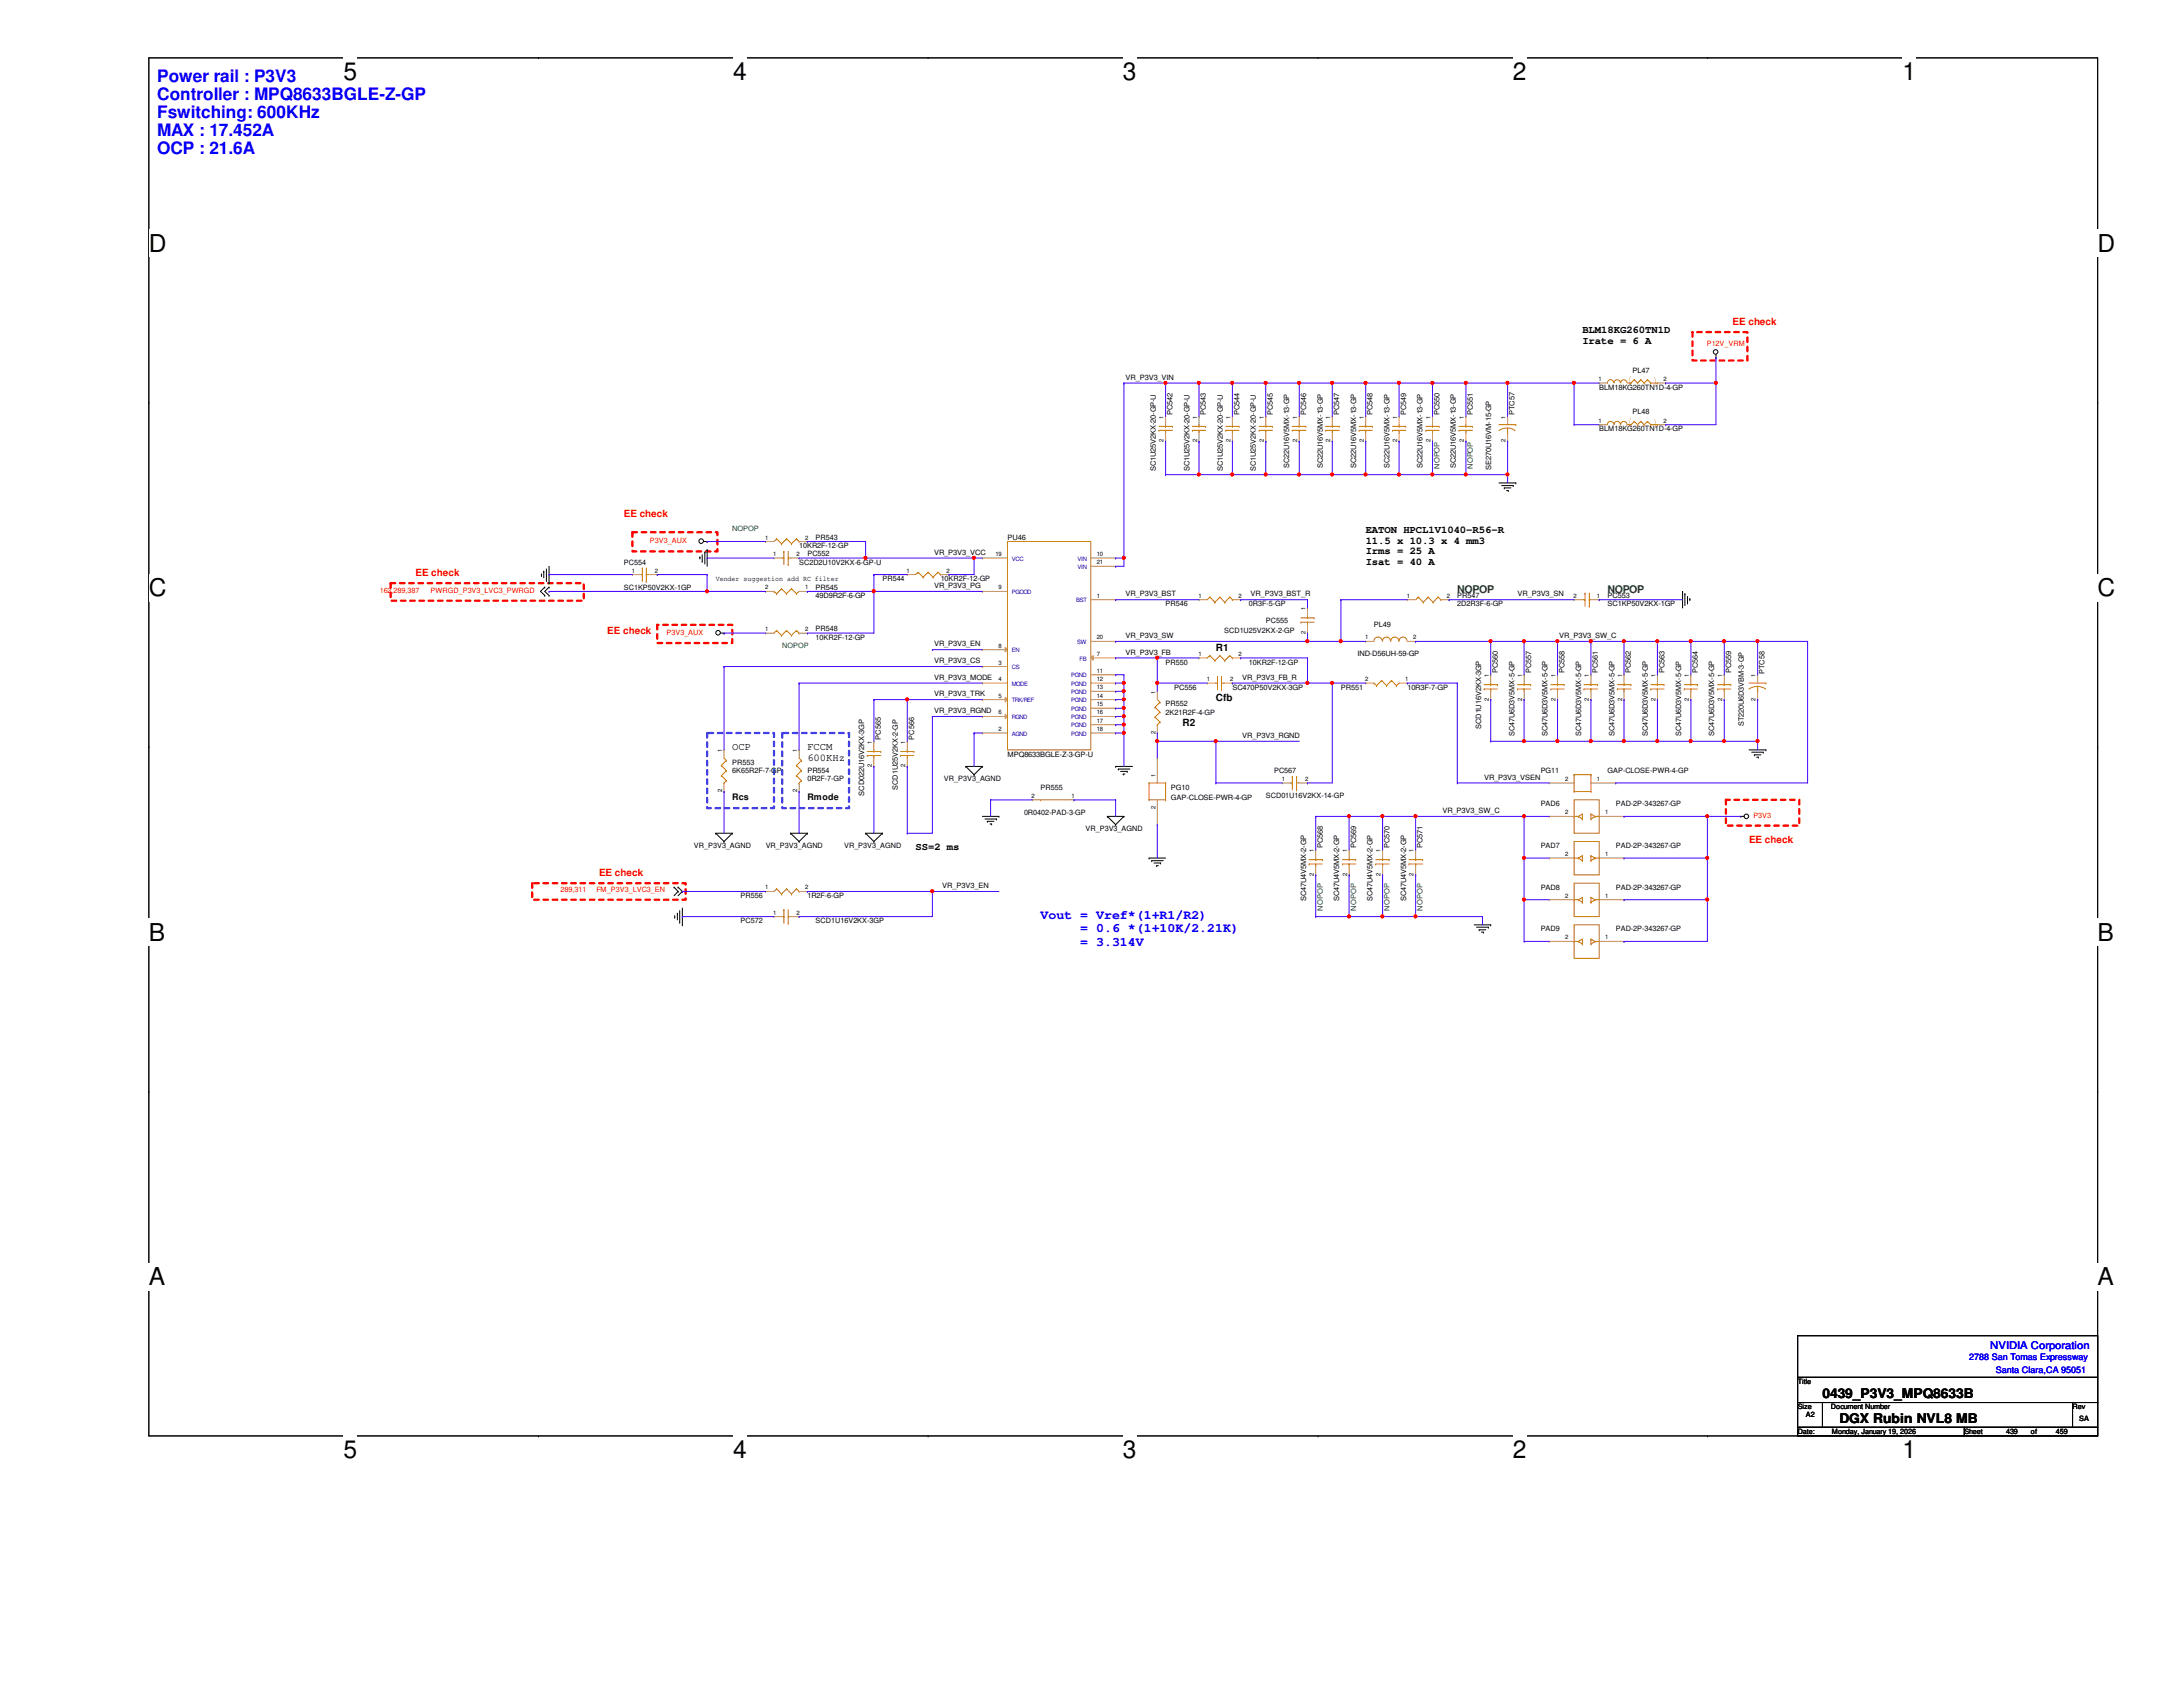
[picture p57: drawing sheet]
<svg xmlns="http://www.w3.org/2000/svg" width="279mm" height="216mm" viewBox="0 0 279 216" stroke-linecap="round" stroke-linejoin="round" font-family="sans-serif">
<defs><g id="words">
<g font-size="3.1">
<text x="44" y="10.2">5</text>
<text x="93.9" y="10.2">4</text>
<text x="143.7" y="10.2">3</text>
<text x="193.6" y="10.2">2</text>
<text x="243.5" y="10.2">1</text>
<text x="19" y="32.2">D</text>
<text x="268.5" y="32.2">D</text>
<text x="19" y="76.3">C</text>
<text x="268.5" y="76.3">C</text>
<text x="19" y="120.4">B</text>
<text x="268.5" y="120.4">B</text>
<text x="19" y="164.5">A</text>
<text x="268.5" y="164.5">A</text>
<text x="44" y="186.6">5</text>
<text x="93.9" y="186.6">4</text>
<text x="143.7" y="186.6">3</text>
<text x="193.6" y="186.6">2</text>
<text x="243.5" y="186.6">1</text>
</g>
<g font-size="2.2" fill="#00f">
<text x="20.1" y="10.5">Power rail : P3V3</text>
<text x="20.1" y="12.8">Controller : MPQ8633BGLE-Z-GP</text>
<text x="20.1" y="15.1">Fswitching: 600KHz</text>
<text x="20.1" y="17.4">MAX : 17.452A</text>
<text x="20.1" y="19.7">OCP : 21.6A</text>
</g>
<g font-size="1.7" fill="#00f">
<text x="133.2" y="117.6">Vout = Vref*(1+R1/R2)</text>
<text x="138.3" y="119.3">= 0.6 *(1+10K/2.21K)</text>
<text x="138.3" y="121">= 3.314V</text>
</g>
<g font-size="1.7">
<text x="233.3" y="178.9">0439_P3V3_MPQ8633B</text>
<text x="235.4" y="182.1">DGX Rubin NVL8 MB</text>
</g>
<g font-size="1.4">
<text x="202.5" y="42.6">BLM18KG260TN1D</text>
<text x="202.5" y="44">Irate = 6 A</text>
<text x="174.8" y="68.2">EATON HPCL1V1040-R56-R</text>
<text x="174.8" y="69.6">11.5 x 10.3 x 4 mm3</text>
<text x="174.8" y="71">Irms = 25 A</text>
<text x="174.8" y="72.3">Isat = 40 A</text>
<text x="93.7" y="96">OCP</text>
<text x="103.3" y="97.4">600KHz</text>
<text x="103.3" y="96">FCCM</text>
<text x="117.2" y="108.8">SS=2 ms</text>
</g>
<g font-size="1.4" fill="#008000">
<text x="186.5" y="75.9">NOPOP</text>
<text x="205.7" y="75.9">NOPOP</text>
</g>
<text font-size="1.4" fill="#00f" x="254.7" y="172.6">NVIDIA Corporation</text>
<g font-size="1.3" fill="#f00">
<text x="221.7" y="41.7">EE check</text>
<text x="79.8" y="66.2">EE check</text>
<text x="53.2" y="73.7">EE check</text>
<text x="77.7" y="81.2">EE check</text>
<text x="223.9" y="107.8">EE check</text>
<text x="76.7" y="112.1">EE check</text>
</g>
<g font-size="1.3" fill="#cc8006">
<text x="208.4" y="49">(</text>
<text x="212.1" y="48.7">(</text>
<text x="208.4" y="54.4">(</text>
<text x="212.1" y="54">(</text>
</g>
<g font-size="1.3">
<text x="155.6" y="83.3">R1</text>
<text x="155.6" y="89.7">Cfb</text>
<text x="151.3" y="92.9">R2</text>
</g>
<g font-size="1.1">
<text x="93.7" y="102.4">Rcs</text>
<text x="103.3" y="102.4">Rmode</text>
</g>
<g font-size="1.1" fill="#00f">
<text x="252.1" y="174.1">2788 San Tomas Expressway</text>
<text x="255.4" y="175.7">Santa Clara,CA 95051</text>
</g>
<g font-size=".9">
<text x="209" y="47.7">PL47</text>
<text x="144.1" y="48.6">VR_P3V3_VIN</text>
<text x="150.1" y="53.1" transform="rotate(-90 150.1 53.1)">PC542</text>
<text x="154.3" y="53.1" transform="rotate(-90 154.3 53.1)">PC543</text>
<text x="158.6" y="53.1" transform="rotate(-90 158.6 53.1)">PC544</text>
<text x="162.9" y="53.1" transform="rotate(-90 162.9 53.1)">PC545</text>
<text x="167.2" y="53.1" transform="rotate(-90 167.2 53.1)">PC546</text>
<text x="171.4" y="53.1" transform="rotate(-90 171.4 53.1)">PC547</text>
<text x="175.7" y="53.1" transform="rotate(-90 175.7 53.1)">PC548</text>
<text x="180" y="53.1" transform="rotate(-90 180 53.1)">PC549</text>
<text x="184.2" y="53.1" transform="rotate(-90 184.2 53.1)">PC550</text>
<text x="188.5" y="53.1" transform="rotate(-90 188.5 53.1)">PC551</text>
<text x="193.8" y="53.1" transform="rotate(-90 193.8 53.1)">PTC57</text>
<text x="204.7" y="49.9">BLM18KG260TN1D-4-GP</text>
<text x="209" y="53">PL48</text>
<text x="165" y="59.9" transform="rotate(-90 165 59.9)">SC22U16V5MX-13-GP</text>
<text x="169.3" y="59.9" transform="rotate(-90 169.3 59.9)">SC22U16V5MX-13-GP</text>
<text x="173.6" y="59.9" transform="rotate(-90 173.6 59.9)">SC22U16V5MX-13-GP</text>
<text x="177.8" y="59.9" transform="rotate(-90 177.8 59.9)">SC22U16V5MX-13-GP</text>
<text x="182.1" y="59.9" transform="rotate(-90 182.1 59.9)">SC22U16V5MX-13-GP</text>
<text x="186.4" y="59.9" transform="rotate(-90 186.4 59.9)">SC22U16V5MX-13-GP</text>
<text x="204.7" y="55.2">BLM18KG260TN1D-4-GP</text>
<text x="148" y="60.3" transform="rotate(-90 148 60.3)">SC1U25V2KX-20-GP-U</text>
<text x="152.2" y="60.3" transform="rotate(-90 152.2 60.3)">SC1U25V2KX-20-GP-U</text>
<text x="156.5" y="60.3" transform="rotate(-90 156.5 60.3)">SC1U25V2KX-20-GP-U</text>
<text x="160.7" y="60.3" transform="rotate(-90 160.7 60.3)">SC1U25V2KX-20-GP-U</text>
<text x="190.8" y="60.1" transform="rotate(-90 190.8 60.1)">SE270U16VM-15-GP</text>
<text x="102.3" y="70.1">10KR2F-12-GP</text>
<text x="103.3" y="71.2">PC552</text>
<text x="104.4" y="69">PR543</text>
<text x="119.5" y="71">VR_P3V3_VCC</text>
<text x="128.9" y="69">PU46</text>
<text x="79.8" y="72.3">PC554</text>
<text x="79.8" y="75.5">SC1KP50V2KX-1GP</text>
<text x="91.6" y="74.3">Vender suggestion add RC filter</text>
<text x="102.3" y="72.3">SC2D2U10V2KX-6-GP-U</text>
<text x="104.4" y="75.5">PR545</text>
<text x="104.4" y="76.5">49D9R2F-6-GP</text>
<text x="112.9" y="74.4">PR544</text>
<text x="119.5" y="75.3">VR_P3V3_PG</text>
<text x="120.4" y="74.4">10KR2F-12-GP</text>
<text x="144.1" y="76.3">VR_P3V3_BST</text>
<text x="149.2" y="77.6">PR546</text>
<text x="159.9" y="77.6">0R3F-5-GP</text>
<text x="160.1" y="76.3">VR_P3V3_BST_R</text>
<text x="186.5" y="76.5">PR547</text>
<text x="186.5" y="77.6">2D2R3F-6-GP</text>
<text x="194.2" y="76.3">VR_P3V3_SN</text>
<text x="205.7" y="76.5">PC553</text>
<text x="205.7" y="77.6">SC1KP50V2KX-1GP</text>
<text x="104.4" y="80.8">PR548</text>
<text x="104.4" y="81.9">10KR2F-12-GP</text>
<text x="119.5" y="82.7">VR_P3V3_EN</text>
<text x="144.1" y="81.7">VR_P3V3_SW</text>
<text x="144.1" y="83.8">VR_P3V3_FB</text>
<text x="156.7" y="81">SCD1U25V2KX-2-GP</text>
<text x="162" y="79.7">PC555</text>
<text x="173.7" y="84">IND-D56UH-59-GP</text>
<text x="175.9" y="80.3">PL49</text>
<text x="199.6" y="81.7">VR_P3V3_SW_C</text>
<text x="119.5" y="84.9">VR_P3V3_CS</text>
<text x="119.5" y="87">VR_P3V3_MODE</text>
<text x="119.5" y="89.1">VR_P3V3_TRK</text>
<text x="149.2" y="85">PR550</text>
<text x="150.3" y="88.3">PC556</text>
<text x="157.7" y="88.3">SC470P50V2KX-3GP</text>
<text x="159" y="87">VR_P3V3_FB_R</text>
<text x="159.9" y="85">10KR2F-12-GP</text>
<text x="171.6" y="88.3">PR551</text>
<text x="180.1" y="88.3">10R3F-7-GP</text>
<text x="191.7" y="86.1" transform="rotate(-90 191.7 86.1)">PC560</text>
<text x="196" y="86.1" transform="rotate(-90 196 86.1)">PC557</text>
<text x="200.2" y="86.1" transform="rotate(-90 200.2 86.1)">PC558</text>
<text x="204.5" y="86.1" transform="rotate(-90 204.5 86.1)">PC561</text>
<text x="208.7" y="86.1" transform="rotate(-90 208.7 86.1)">PC562</text>
<text x="213" y="86.1" transform="rotate(-90 213 86.1)">PC563</text>
<text x="217.3" y="86.1" transform="rotate(-90 217.3 86.1)">PC564</text>
<text x="221.6" y="86.1" transform="rotate(-90 221.6 86.1)">PC559</text>
<text x="225.8" y="86.2" transform="rotate(-90 225.8 86.2)">PTC58</text>
<text x="112.7" y="94.7" transform="rotate(-90 112.7 94.7)">PC565</text>
<text x="117" y="94.7" transform="rotate(-90 117 94.7)">PC566</text>
<text x="119.5" y="91.3">VR_P3V3_RGND</text>
<text x="149.2" y="90.4">PR552</text>
<text x="149.2" y="91.5">2K21R2F-4-GP</text>
<text x="159" y="94.4">VR_P3V3_RGND</text>
<text x="189.6" y="93.3" transform="rotate(-90 189.6 93.3)">SCD1U16V2KX-3GP</text>
<text x="193.8" y="94.2" transform="rotate(-90 193.8 94.2)">SC47U6D3V5MX-5-GP</text>
<text x="198.1" y="94.2" transform="rotate(-90 198.1 94.2)">SC47U6D3V5MX-5-GP</text>
<text x="202.4" y="94.2" transform="rotate(-90 202.4 94.2)">SC47U6D3V5MX-5-GP</text>
<text x="206.6" y="94.2" transform="rotate(-90 206.6 94.2)">SC47U6D3V5MX-5-GP</text>
<text x="210.9" y="94.2" transform="rotate(-90 210.9 94.2)">SC47U6D3V5MX-5-GP</text>
<text x="215.2" y="94.2" transform="rotate(-90 215.2 94.2)">SC47U6D3V5MX-5-GP</text>
<text x="219.4" y="94.2" transform="rotate(-90 219.4 94.2)">SC47U6D3V5MX-5-GP</text>
<text x="223.2" y="93" transform="rotate(-90 223.2 93)">ST220U6D3VBM-3-GP</text>
<text x="93.7" y="97.9">PR553</text>
<text x="93.7" y="98.9">6K65R2F-7-GP</text>
<text x="103.3" y="98.9">PR554</text>
<text x="103.3" y="100">0R2F-7-GP</text>
<text x="110.6" y="101.8" transform="rotate(-90 110.6 101.8)">SCD022U16V2KX-3GP</text>
<text x="114.9" y="101.1" transform="rotate(-90 114.9 101.1)">SCD1U25V2KX-2-GP</text>
<text x="120.8" y="100">VR_P3V3_AGND</text>
<text x="128.9" y="96.8">MPQ8633BGLE-Z-3-GP-U</text>
<text x="133.2" y="101">PR555</text>
<text x="149.9" y="101">PG10</text>
<text x="163.1" y="98.9">PC567</text>
<text x="189.9" y="99.8">VR_P3V3_VSEN</text>
<text x="197.2" y="98.9">PG11</text>
<text x="205.7" y="98.9">GAP-CLOSE-PWR-4-GP</text>
<text x="131.1" y="104.3">0R0402-PAD-3-GP</text>
<text x="138.9" y="106.4">VR_P3V3_AGND</text>
<text x="149.9" y="102.4">GAP-CLOSE-PWR-4-GP</text>
<text x="162" y="102.1">SCD01U16V2KX-14-GP</text>
<text x="184.6" y="104.1">VR_P3V3_SW_C</text>
<text x="197.2" y="103.2">PAD6</text>
<text x="206.8" y="103.2">PAD-2P-343267-GP</text>
<text x="88.8" y="108.5">VR_P3V3_AGND</text>
<text x="98" y="108.5">VR_P3V3_AGND</text>
<text x="108" y="108.5">VR_P3V3_AGND</text>
<text x="120.6" y="113.7">VR_P3V3_EN</text>
<text x="169.3" y="108.5" transform="rotate(-90 169.3 108.5)">PC568</text>
<text x="173.6" y="108.5" transform="rotate(-90 173.6 108.5)">PC569</text>
<text x="177.8" y="108.5" transform="rotate(-90 177.8 108.5)">PC570</text>
<text x="182.1" y="108.5" transform="rotate(-90 182.1 108.5)">PC571</text>
<text x="197.2" y="108.5">PAD7</text>
<text x="197.2" y="113.9">PAD8</text>
<text x="206.8" y="108.5">PAD-2P-343267-GP</text>
<text x="206.8" y="113.9">PAD-2P-343267-GP</text>
<text x="94.8" y="114.9">PR556</text>
<text x="94.8" y="118.2">PC572</text>
<text x="103.3" y="114.9">1R2F-6-GP</text>
<text x="104.4" y="118.2">SCD1U16V2KX-3GP</text>
<text x="167.2" y="115.4" transform="rotate(-90 167.2 115.4)">SC47U4V5MX-2-GP</text>
<text x="171.4" y="115.4" transform="rotate(-90 171.4 115.4)">SC47U4V5MX-2-GP</text>
<text x="175.7" y="115.4" transform="rotate(-90 175.7 115.4)">SC47U4V5MX-2-GP</text>
<text x="180" y="115.4" transform="rotate(-90 180 115.4)">SC47U4V5MX-2-GP</text>
<text x="197.2" y="119.2">PAD9</text>
<text x="206.8" y="119.2">PAD-2P-343267-GP</text>
<text x="230.1" y="177.1">Title</text>
<text x="230.1" y="180.3">Size</text>
<text x="230.1" y="183.5">Date:</text>
<text x="231.1" y="181.4">A2</text>
<text x="234.3" y="180.3">Document Number</text>
<text x="234.4" y="183.5">Monday, January 19, 2026</text>
<text x="251.4" y="183.5">Sheet</text>
<text x="256.8" y="183.5">439</text>
<text x="259.9" y="183.5">of</text>
<text x="263.1" y="183.5">459</text>
<text x="265.3" y="180.3">Rev</text>
<text x="266.1" y="181.8">SA</text>
</g>
<g font-size=".9" fill="#f00">
<text x="218.4" y="44.3">P12V_VRM</text>
<text x="83.2" y="69.5">P3V3_AUX</text>
<text x="48.6" y="75.9">162,289,387</text>
<text x="55.1" y="75.9">PWRGD_P3V3_LVC3_PWRGD</text>
<text x="85.3" y="81.2">P3V3_AUX</text>
<text x="224.4" y="104.7">P3V3</text>
<text x="71.8" y="114.2">289,311</text>
<text x="76.3" y="114.2">FM_P3V3_LVC3_EN</text>
</g>
<g font-size=".9" fill="#008000">
<text x="184.2" y="60" transform="rotate(-90 184.2 60)">NOPOP</text>
<text x="188.5" y="60" transform="rotate(-90 188.5 60)">NOPOP</text>
<text x="93.7" y="68">NOPOP</text>
<text x="100.1" y="82.9">NOPOP</text>
<text x="169.3" y="116.5" transform="rotate(-90 169.3 116.5)">NOPOP</text>
<text x="173.6" y="116.5" transform="rotate(-90 173.6 116.5)">NOPOP</text>
<text x="177.8" y="116.5" transform="rotate(-90 177.8 116.5)">NOPOP</text>
<text x="182.1" y="116.5" transform="rotate(-90 182.1 116.5)">NOPOP</text>
</g>
<g font-size=".8">
<text x="148.9" y="53.6" transform="rotate(-90 148.9 53.6)">1</text>
<text x="153.2" y="53.6" transform="rotate(-90 153.2 53.6)">1</text>
<text x="157.5" y="53.6" transform="rotate(-90 157.5 53.6)">1</text>
<text x="161.8" y="53.6" transform="rotate(-90 161.8 53.6)">1</text>
<text x="166" y="53.6" transform="rotate(-90 166 53.6)">1</text>
<text x="170.3" y="53.6" transform="rotate(-90 170.3 53.6)">1</text>
<text x="174.5" y="53.6" transform="rotate(-90 174.5 53.6)">1</text>
<text x="178.8" y="53.6" transform="rotate(-90 178.8 53.6)">1</text>
<text x="183.1" y="53.6" transform="rotate(-90 183.1 53.6)">1</text>
<text x="187.4" y="53.6" transform="rotate(-90 187.4 53.6)">1</text>
<text x="192.7" y="53.6" transform="rotate(-90 192.7 53.6)">1</text>
<text x="204.6" y="48.8">1</text>
<text x="212.9" y="48.8">2</text>
<text x="148.9" y="56.6" transform="rotate(-90 148.9 56.6)">2</text>
<text x="153.2" y="56.6" transform="rotate(-90 153.2 56.6)">2</text>
<text x="157.5" y="56.6" transform="rotate(-90 157.5 56.6)">2</text>
<text x="161.8" y="56.6" transform="rotate(-90 161.8 56.6)">2</text>
<text x="166" y="56.6" transform="rotate(-90 166 56.6)">2</text>
<text x="170.3" y="56.6" transform="rotate(-90 170.3 56.6)">2</text>
<text x="174.5" y="56.6" transform="rotate(-90 174.5 56.6)">2</text>
<text x="178.8" y="56.6" transform="rotate(-90 178.8 56.6)">2</text>
<text x="183.1" y="56.6" transform="rotate(-90 183.1 56.6)">2</text>
<text x="187.4" y="56.6" transform="rotate(-90 187.4 56.6)">2</text>
<text x="192.7" y="56.6" transform="rotate(-90 192.7 56.6)">2</text>
<text x="204.6" y="54.1">1</text>
<text x="212.9" y="54.1">2</text>
<text x="97.9" y="69">1</text>
<text x="99" y="71.2">1</text>
<text x="101.9" y="71.2">2</text>
<text x="103" y="69">2</text>
<text x="127.4" y="71.2">19</text>
<text x="140.4" y="71.2">10</text>
<text x="80.9" y="73.3">1</text>
<text x="83.8" y="73.3">2</text>
<text x="97.9" y="75.4">2</text>
<text x="103" y="75.4">1</text>
<text x="116" y="73.3">1</text>
<text x="121.2" y="73.3">2</text>
<text x="127.8" y="75.4">9</text>
<text x="140.4" y="76.5">1</text>
<text x="140.4" y="72.2">21</text>
<text x="153.4" y="76.5">1</text>
<text x="158.5" y="76.5">2</text>
<text x="180" y="76.5">1</text>
<text x="185.2" y="76.5">2</text>
<text x="201.4" y="76.5">2</text>
<text x="204.4" y="76.5">1</text>
<text x="97.9" y="80.8">1</text>
<text x="103" y="80.8">2</text>
<text x="127.8" y="82.9">8</text>
<text x="140.4" y="83.9">7</text>
<text x="140.4" y="81.8">20</text>
<text x="153.4" y="83.9">1</text>
<text x="158.5" y="83.9">2</text>
<text x="167.1" y="81.2" transform="rotate(-90 167.1 81.2)">2</text>
<text x="167.1" y="78.1" transform="rotate(-90 167.1 78.1)">1</text>
<text x="174.7" y="81.8">1</text>
<text x="180.9" y="81.8">2</text>
<text x="127.8" y="85">3</text>
<text x="127.8" y="87.2">4</text>
<text x="127.8" y="89.3">5</text>
<text x="140.4" y="86.1">11</text>
<text x="140.4" y="87.2">12</text>
<text x="140.4" y="88.2">13</text>
<text x="140.4" y="89.3">14</text>
<text x="147.9" y="88.8" transform="rotate(-90 147.9 88.8)">1</text>
<text x="154.5" y="87.2">1</text>
<text x="157.4" y="87.2">2</text>
<text x="174.7" y="87.2">2</text>
<text x="179.8" y="87.2">1</text>
<text x="190.5" y="89.7" transform="rotate(-90 190.5 89.7)">2</text>
<text x="190.5" y="86.7" transform="rotate(-90 190.5 86.7)">1</text>
<text x="194.8" y="89.7" transform="rotate(-90 194.8 89.7)">2</text>
<text x="194.8" y="86.7" transform="rotate(-90 194.8 86.7)">1</text>
<text x="199.1" y="89.7" transform="rotate(-90 199.1 89.7)">2</text>
<text x="199.1" y="86.7" transform="rotate(-90 199.1 86.7)">1</text>
<text x="203.4" y="89.7" transform="rotate(-90 203.4 89.7)">2</text>
<text x="203.4" y="86.7" transform="rotate(-90 203.4 86.7)">1</text>
<text x="207.6" y="89.7" transform="rotate(-90 207.6 89.7)">2</text>
<text x="207.6" y="86.7" transform="rotate(-90 207.6 86.7)">1</text>
<text x="211.9" y="89.7" transform="rotate(-90 211.9 89.7)">2</text>
<text x="211.9" y="86.7" transform="rotate(-90 211.9 86.7)">1</text>
<text x="216.2" y="89.7" transform="rotate(-90 216.2 89.7)">2</text>
<text x="216.2" y="86.7" transform="rotate(-90 216.2 86.7)">1</text>
<text x="220.4" y="89.7" transform="rotate(-90 220.4 89.7)">2</text>
<text x="220.4" y="86.7" transform="rotate(-90 220.4 86.7)">1</text>
<text x="224.7" y="89.7" transform="rotate(-90 224.7 89.7)">2</text>
<text x="224.7" y="86.7" transform="rotate(-90 224.7 86.7)">1</text>
<text x="111.6" y="95.2" transform="rotate(-90 111.6 95.2)">1</text>
<text x="115.9" y="95.2" transform="rotate(-90 115.9 95.2)">1</text>
<text x="127.8" y="93.6">2</text>
<text x="127.8" y="91.4">6</text>
<text x="140.4" y="90.4">15</text>
<text x="140.4" y="91.4">16</text>
<text x="140.4" y="92.5">17</text>
<text x="140.4" y="93.6">18</text>
<text x="147.9" y="93.9" transform="rotate(-90 147.9 93.9)">2</text>
<text x="92.4" y="101.4" transform="rotate(-90 92.4 101.4)">2</text>
<text x="92.4" y="96.3" transform="rotate(-90 92.4 96.3)">1</text>
<text x="102" y="101.4" transform="rotate(-90 102 101.4)">2</text>
<text x="102" y="96.3" transform="rotate(-90 102 96.3)">1</text>
<text x="111.6" y="98.2" transform="rotate(-90 111.6 98.2)">2</text>
<text x="115.9" y="98.2" transform="rotate(-90 115.9 98.2)">2</text>
<text x="147.9" y="99.4" transform="rotate(-90 147.9 99.4)">1</text>
<text x="164" y="99.9">1</text>
<text x="167" y="99.9">2</text>
<text x="200.3" y="99.9">2</text>
<text x="204.4" y="99.9">1</text>
<text x="132" y="102.1">2</text>
<text x="137.2" y="102.1">1</text>
<text x="147.9" y="103.5" transform="rotate(-90 147.9 103.5)">2</text>
<text x="200.3" y="104.2">2</text>
<text x="205.4" y="104.2">1</text>
<text x="97.9" y="113.8">1</text>
<text x="103" y="113.8">2</text>
<text x="168.1" y="112.1" transform="rotate(-90 168.1 112.1)">2</text>
<text x="168.1" y="109.1" transform="rotate(-90 168.1 109.1)">1</text>
<text x="172.4" y="112.1" transform="rotate(-90 172.4 112.1)">2</text>
<text x="172.4" y="109.1" transform="rotate(-90 172.4 109.1)">1</text>
<text x="176.7" y="112.1" transform="rotate(-90 176.7 112.1)">2</text>
<text x="176.7" y="109.1" transform="rotate(-90 176.7 109.1)">1</text>
<text x="180.9" y="112.1" transform="rotate(-90 180.9 112.1)">2</text>
<text x="180.9" y="109.1" transform="rotate(-90 180.9 109.1)">1</text>
<text x="200.3" y="109.6">2</text>
<text x="205.4" y="109.6">1</text>
<text x="99" y="117.1">1</text>
<text x="101.9" y="117.1">2</text>
<text x="200.3" y="114.9">2</text>
<text x="205.4" y="114.9">1</text>
<text x="200.3" y="120.2">2</text>
<text x="205.4" y="120.2">1</text>
</g>
<g font-size=".8" fill="#00c">
<text x="129.5" y="71.8">VCC</text>
<text x="137.9" y="71.8">VIN</text>
<text x="129.5" y="76">PGOOD</text>
<text x="137.8" y="77.1">BST</text>
<text x="137.9" y="72.8">VIN</text>
<text x="129.5" y="83.5">EN</text>
<text x="137.9" y="82.4">SW</text>
<text x="129.5" y="85.6">CS</text>
<text x="129.5" y="87.8">MODE</text>
<text x="129.5" y="89.9">TRK/REF</text>
<text x="137.1" y="86.7">PGND</text>
<text x="137.1" y="87.8">PGND</text>
<text x="137.1" y="88.8">PGND</text>
<text x="137.1" y="89.9">PGND</text>
<text x="138.2" y="84.5">FB</text>
<text x="129.5" y="94.1">AGND</text>
<text x="129.5" y="92">RGND</text>
<text x="137.1" y="91">PGND</text>
<text x="137.1" y="92">PGND</text>
<text x="137.1" y="93.1">PGND</text>
<text x="137.1" y="94.1">PGND</text>
</g>
</g></defs>
<path d="M19.1 7.4h249.4v176.4h-249.4z" fill="none" stroke="#000" stroke-width=".13"/>
<g fill="#fff">
<path d="M44 7.4h1.7v3.5h-1.7z"/>
<path d="M44 183.8h1.7v3.4h-1.7z"/>
</g>
<path d="M68.9 7.4h.1M68.9 183.8h.1" fill="none" stroke="#000" stroke-width=".13"/>
<g fill="#fff">
<path d="M93.9 7.4h1.7v3.5h-1.7z"/>
<path d="M93.9 183.8h1.7v3.4h-1.7z"/>
</g>
<path d="M118.8 7.4h.1M118.8 183.8h.1" fill="none" stroke="#000" stroke-width=".13"/>
<g fill="#fff">
<path d="M143.7 7.4h1.8v3.5h-1.8z"/>
<path d="M143.7 183.8h1.8v3.4h-1.8z"/>
</g>
<path d="M168.7 7.4h.1M168.7 183.8h.1" fill="none" stroke="#000" stroke-width=".13"/>
<g fill="#fff">
<path d="M193.6 7.4h1.8v3.5h-1.8z"/>
<path d="M193.6 183.8h1.8v3.4h-1.8z"/>
</g>
<path d="M218.6 7.4h.1M218.6 183.8h.1" fill="none" stroke="#000" stroke-width=".13"/>
<g fill="#fff">
<path d="M243.5 7.4h1.7v3.5h-1.7z"/>
<path d="M243.5 183.8h1.7v3.4h-1.7z"/>
<path d="M19.1 29.4h2.2v3.5h-2.2z"/>
<path d="M268.5 29.4h2.2v3.5h-2.2z"/>
<path d="M19.1 73.5h2.2v3.5h-2.2z"/>
<path d="M268.5 73.5h2.2v3.5h-2.2z"/>
</g>
<path d="M19.1 51.5h.1M268.5 51.5h.1" fill="none" stroke="#000" stroke-width=".13"/>
<g fill="#fff">
<path d="M19.1 117.6h2v3.5h-2z"/>
<path d="M268.5 117.6h2.1v3.5h-2.1z"/>
</g>
<path d="M19.1 95.6h.1M268.5 95.6h.1" fill="none" stroke="#000" stroke-width=".13"/>
<g fill="#fff">
<path d="M19.1 161.7h2v3.4h-2z"/>
<path d="M268.5 161.7h2.1v3.4h-2.1z"/>
</g>
<g fill="none" stroke="#000" stroke-width=".13">
<path d="M219.6 45.8h.1M219.6 45.4v.4M69.3 73.7h.1M69.3 73.4v.3M69.6 73.1h.1M69.6 73.1v.9M69.7 75.1h.1M69.7 76.2h.1M69.7 75.1l-.5 .6 .5 .5M69.9 74.3h.1M69.9 72.8v1.5M70.3 74.6h.1"/>
<path d="M70.3 75.1h.1M70.3 76.2h.1M70.3 72.5v2.1M70.3 75.1l-.6 .6 .6 .5M89.6 71.3h.1M89.6 71.3v.2M89.9 71.8h.1M89.9 71v.8M90.1 69.3h.4M90.2 70.7h.1M90.2 70.7v1.5M90.5 69.3h.1"/>
<path d="M90.5 70.4h.1M90.5 70.4v2.1M191.9 61.8h2.1M192.2 62.1h1.5M192.5 62.4h.1M192.5 62.4h.9M192.8 62.8h.2M193 62.8h.1M193.7 62.1h.1M194 61.8h.1M215.3 75.7h.1M215.3 75.7v2.1"/>
<path d="M215.6 76h.1M215.6 76v1.5M216 77.2h.1M216 76.3v.9M216.3 76.6h.1M216.3 76.6v.3M92.2 81h.5M92.7 81h.1M123.6 98.1h.1M123.6 98.1h2.1M123.6 98.1l1.1 1M124.7 99.1h.1"/>
<path d="M125.7 98.1h.1M125.7 98.1l-1 1M142.8 98.1h.1M142.8 98.1h2.1M143.1 98.4h.1M143.1 98.4h1.5M143.4 98.7h.9M143.8 99.1h.1M143.8 99.1h.2M144.3 98.7h.1M223.9 96h2.1M224.2 96.3h1.5"/>
<path d="M224.5 96.6h.1M224.5 96.6h.9M224.8 96.9h.2M225 96.9h.1M225.7 96.3h.1M226 96h.1M86.3 113.5h.1M86.3 113.5l.5 .6M86.4 117.4h.1M86.4 117.2v.2M86.7 116.9h.1M86.7 116.9v.8"/>
<path d="M86.8 114.1h.1M86.8 113.5h.1M86.8 114.1l-.5 .5M86.8 113.5l.5 .6M87 118h.1M87 116.5v1.5M87.3 118.4h.1M87.3 114.1h.1M87.3 116.2v2.2M87.3 114.1l-.5 .5M91.6 106.6h.1M91.6 106.6h2.1"/>
<path d="M91.6 106.6l1.1 1.1M92.7 107.7h.1M93.7 106.6h.1M93.7 106.6l-1 1.1M101.2 106.6h.1M101.2 106.6h2.1M101.2 106.6l1.1 1.1M102.3 107.7h.1M103.3 106.6h.1M103.3 106.6l-1 1.1M110.8 106.6h.1M110.8 106.6h2.1"/>
<path d="M110.8 106.6l1 1.1M111.8 107.7h.1M112.9 106.6h.1M112.9 106.6l-1.1 1.1M125.7 104.5h2.1M126.1 104.8h1.5M126.4 105.1h.1M126.4 105.1h.8M126.7 105.5h.2M126.9 105.5h.1M127.6 104.8h.1M127.8 104.5h.1"/>
<path d="M141.7 104.5h.1M141.7 104.5h2.1M141.7 104.5l1.1 1M142.8 105.5h.1M143.8 104.5h.1M143.8 104.5l-1 1M147.1 109.8h.1M147.1 109.8h2.1M147.4 110.2h.1M147.4 110.2h1.5M147.7 110.4h.8M148 110.8h.1"/>
<path d="M148 110.8h.3M148.5 110.4h.1M188.7 118.4h2.1M189 118.7h1.5M189.3 119h.1M189.3 119h.9M189.6 119.3h.3M189.9 119.3h.1M190.5 118.7h.1M190.8 118.4h.1M222.8 104.5h.1M222.8 104.5h.4"/>
<path d="M19.1 139.7h.1M268.5 139.7h.1M230.1 170.9h38.4v5.4h-38.4zM230.1 176.3h38.4v3.2h-38.4zM230.1 179.5h3.2v3.2h-3.2zM233.3 179.5h32v3.2h-32zM265.3 179.5h3.2v3.2h-3.2zM230.1 182.7h21.3v1.1h-21.3zM251.4 182.7h17.1v1.1h-17.1z"/>
<circle cx="219.6" cy="45" r=".3"/>
<circle cx="89.7" cy="69.3" r=".3"/>
<circle cx="91.9" cy="81" r=".3"/>
<circle cx="223.5" cy="104.5" r=".3"/>
</g>
<path d="M216.6 42.5h7v3.6h-7zM50 74.6h24.7v2.3h-24.7zM80.9 68.1h10.9v2.5h-10.9zM84.1 80h9.6v2.3h-9.6zM68.1 113h19.7v2.1h-19.7zM220.9 102.4h9.4v3.3h-9.4z" fill="none" stroke="#f00" stroke-width=".3" stroke-dasharray=".6 .6"/>
<path d="M90.5 93.8h8.6v9.6h-8.6zM100.1 93.8h8.6v9.6h-8.6z" fill="none" stroke="#0080ff" stroke-width=".3" stroke-dasharray=".6 .6"/>
<g fill="none" stroke="#cc8006" stroke-width=".13">
<path d="M148.3 55.1h.1M148.3 54.6h1.8M148.3 55.1h1.8M149.2 54.6h.1M149.2 55.1h.1M149.2 54.4v.2M149.2 55.1v.3M150.1 54.6h.1M152.6 55.1h.1M152.6 54.6h1.7M152.6 55.1h1.7M153.5 54.6h.1"/>
<path d="M153.5 55.1h.1M153.5 54.4v.2M153.5 55.1v.3M154.3 54.6h.1M156.9 55.1h.1M156.9 54.6h1.7M156.9 55.1h1.7M157.7 54.6h.1M157.7 55.1h.1M157.7 54.4v.2M157.7 55.1v.3M158.6 54.6h.1"/>
<path d="M161.2 55.1h.1M161.2 54.6h1.7M161.2 55.1h1.7M162 54.6h.1M162 55.1h.1M162 54.4v.2M162 55.1v.3M162.9 54.6h.1M165.4 55.1h.1M165.4 54.6h1.7M165.4 55.1h1.7M166.3 54.6h.1"/>
<path d="M166.3 55.1h.1M166.3 54.4v.2M166.3 55.1v.3M167.1 54.6h.1M169.7 55.1h.1M169.7 54.6h1.7M169.7 55.1h1.7M170.5 54.6h.1M170.5 55.1h.1M170.5 54.4v.2M170.5 55.1v.3M171.4 54.6h.1"/>
<path d="M173.9 55.1h.1M173.9 54.6h1.7M173.9 55.1h1.7M174.8 54.6h.1M174.8 55.1h.1M174.8 54.4v.2M174.8 55.1v.3M175.6 54.6h.1M178.2 55.1h.1M178.2 54.6h1.7M178.2 55.1h1.7M179.1 54.6h.1"/>
<path d="M179.1 55.1h.1M179.1 54.4v.2M179.1 55.1v.3M179.9 54.6h.1M182.5 55.1h.1M182.5 54.6h1.7M182.5 55.1h1.7M183.3 54.6h.1M183.3 55.1h.1M183.3 54.4v.2M183.3 55.1v.3M184.2 54.6h.1"/>
<path d="M186.7 55.1h.1M186.7 54.6h1.8M186.7 55.1h1.8M187.6 54.6h.1M187.6 55.1h.1M187.6 54.4v.2M187.6 55.1v.3M188.5 54.6h.1M191.9 54.4h2.1M193 55.4h.1M193 54.8l.5 .1 .4 .2M193 54.8h-.1a1.59 1.59 0 0 0-1 .3"/>
<path d="M193 54.8v.6M194 54.4h.1M206.5 54.3a.4 .4 0 0 0-.4-.4 .4 .4 0 0 0-.4 .5M206.5 49a.4 .4 0 0 0-.4-.4 .4 .4 0 0 0-.4 .4M207.4 54.3a.4 .4 0 0 0-.4-.4 .4 .4 0 0 0-.4 .5M207.4 49a.4 .4 0 0 0-.4-.4 .4 .4 0 0 0-.4 .4M208.2 54.3a.4 .4 0 0 0-.4-.4 .4 .4 0 0 0-.4 .5M208.2 49a.4 .4 0 0 0-.4-.4 .4 .4 0 0 0-.4 .4M208.3 54.4h.4M208.3 49h.4M208.7 54.4h.1M208.7 49h.1"/>
<path d="M209.2 53.9h.1M209.2 48.6h.1M209.2 53.9l-.5 .5M209.2 53.9l.4 .5M209.2 48.6l-.5 .4M209.2 48.6l.4 .4M209.6 54.4h.1M209.6 49h.1M210 53.9h.1M210 48.6h.1M210 53.9l-.4 .5M210 53.9l.4 .5"/>
<path d="M210 48.6l-.4 .4M210 48.6l.4 .4M210.4 54.4h.1M210.4 49h.1M210.9 53.9h.1M210.9 48.6h.1M210.9 53.9l-.5 .5M210.9 53.9l.4 .5M210.9 48.6l-.5 .4M210.9 48.6l.4 .4M211.3 54.4h.1M211.3 49h.1"/>
<path d="M211.3 54.4h.8M211.3 49h.8M212.1 54.4h.1M212.1 49h.1M82 73.5h.2M82.2 73.5h.1M82.2 72.7h.1M82.2 72.7v1.7M82.7 73.5h.1M82.7 74.4h.1M82.7 73.5h.4M82.7 72.7v1.7"/>
<path d="M99.1 75.7h.1M99.1 75.7l.3 .3M99.4 69h.1M99.4 76h.1M99.4 69l-.3 .3M99.4 69l.6 .6M100 69.6h.1M100 75.4h.1M100 75.4l.7 .6M100 75.4l-.6 .6M100.1 71.4h.2M100.3 71.4h.1"/>
<path d="M100.3 70.6h.1M100.3 70.6v1.7M100.7 69h.1M100.7 76h.1M100.7 69l-.7 .6M100.7 69l.6 .6M100.9 71.4h.1M100.9 72.3h.1M100.9 71.4h.3M100.9 70.6v1.7M101.3 69.6h.1M101.3 75.4h.1"/>
<path d="M101.3 75.4l.6 .6M101.3 75.4l-.6 .6M101.9 69h.1M101.9 76h.1M101.9 69l-.6 .6M101.9 69l.4 .3M102.3 69.3h.1M102.3 75.7l-.4 .3M117.5 73.2h.1M117.5 73.2l-.3 .3M117.5 73.2l.7 .7M118.2 73.9h.1"/>
<path d="M118.8 73.2h.1M118.8 73.2l-.6 .7M118.8 73.2l.6 .7M119.4 73.9h.1M120.1 73.2h.1M120.1 73.2l-.7 .7M120.1 73.2l.3 .3M120.4 73.5h.1M128.9 69.3h10.7v26.7h-10.7zM154.9 76.4h.1M154.9 76.4l-.4 .3M154.9 76.4l.6 .7"/>
<path d="M155.5 77.1h.1M156.1 76.4h.1M156.1 76.4l-.6 .7M156.1 76.4l.7 .7M156.8 77.1h.1M157.4 76.4h.1M157.4 76.4l-.6 .7M157.4 76.4l.3 .3M157.7 76.7h.1M166.5 79.6h.1M166.5 79.1h1.7M166.5 79.6h1.7"/>
<path d="M167.3 79.1h.1M167.3 79.6h.1M167.3 78.9v.2M167.3 79.6v.4M168.2 79.1h.1M181.5 76.4h.1M181.5 76.4l-.3 .3M181.5 76.4l.7 .7M182.2 77.1h.1M182.8 76.4h.1M182.8 76.4l-.6 .7M182.8 76.4l.6 .7"/>
<path d="M183.4 77.1h.1M184.1 76.4h.1M184.1 76.4l-.7 .7M184.1 76.4l.3 .3M184.4 76.7h.1M92.3 98h.1M92.3 99.3h.1M92.3 98l.7 .6M92.3 99.3l.7 .6M92.7 97l.3 .3M93 97.3h.1M93 98.6h.1"/>
<path d="M93 99.9h.1M93 97.3l-.7 .7M93 98.6l-.7 .7M93 99.9l-.3 .3M99.4 80.7h.1M99.4 80.7l-.3 .3M99.4 80.7l.6 .6M100 81.3h.1M100.7 80.7h.1M100.7 80.7l-.7 .6M100.7 80.7l.6 .6M101.3 81.3h.1"/>
<path d="M101.9 98h.1M101.9 99.3h.1M101.9 80.7h.1M101.9 98l.7 .6M101.9 99.3l.7 .6M101.9 80.7l-.6 .6M101.9 80.7l.4 .3M102.3 81h.1M102.3 97l.3 .3M102.6 97.3h.1M102.6 98.6h.1M102.6 99.9h.1"/>
<path d="M102.6 97.3l-.7 .7M102.6 98.6l-.7 .7M102.6 99.9l-.3 .3M111 96.7h.1M111 96.2h1.7M111 96.7h1.7M111.8 96.2h.1M111.8 96.7h.1M111.8 96v.2M111.8 96.7v.3M112.7 96.2h.1M115.3 96.7h.1"/>
<path d="M115.3 96.2h1.7M115.3 96.7h1.7M116.1 96.2h.1M116.1 96.7h.1M116.1 96v.2M116.1 96.7v.3M117 96.2h.1M147.8 90.5h.1M147.8 91.8h.1M147.8 90.5l.7 .6M147.8 91.8l.7 .6M148.1 92.8h.1"/>
<path d="M148.1 89.5l.4 .4M148.5 89.9h.1M148.5 91.1h.1M148.5 92.4h.1M148.5 89.9l-.7 .6M148.5 91.1l-.7 .7M148.5 92.4l-.4 .4M154.9 83.9h.1M154.9 83.9l-.4 .3M154.9 83.9l.6 .6M155.5 84.5h.1M155.6 87.4h.2"/>
<path d="M155.8 87.4h.1M155.8 86.6h.1M155.8 86.6v1.7M156.1 83.9h.1M156.1 83.9l-.6 .6M156.1 83.9l.7 .6M156.3 87.4h.1M156.3 88.3h.1M156.3 87.4h.4M156.3 86.6v1.7M156.8 84.5h.1M157.4 83.9h.1"/>
<path d="M157.4 83.9l-.6 .6M157.4 83.9l.3 .3M157.7 84.2h.1M165.4 99.4h.1M165.4 99.4v1.7M165.9 99.4v1.7M175.9 87.4h.1M175.9 87.4l.3 .4M176.2 87.8h.1M176.8 87.1h.1M176.8 87.1l.7 .7M176.8 87.1l-.6 .7"/>
<path d="M176.9 82a.53 .53 0 0 0-.5-.5 .53 .53 0 0 0-.5 .6M177.5 87.8h.1M178 82a.51 .51 0 0 0-.6-.5 .51 .51 0 0 0-.4 .6M178.1 87.1h.1M178.1 87.1l.6 .7M178.1 87.1l-.6 .7M178.7 87.8h.1M179 82a.51 .51 0 0 0-.5-.5 .51 .51 0 0 0-.5 .6M179.1 87.4l-.4 .4M180.1 82a.51 .51 0 0 0-.5-.5 .51 .51 0 0 0-.5 .6M189.9 88.2h.1M189.9 87.6h1.7"/>
<path d="M189.9 88.2h1.7M190.8 87.6h.1M190.8 88.2h.1M190.8 87.4v.2M190.8 88.2v.3M191.6 87.6h.1M194.2 88.2h.1M194.2 87.6h1.7M194.2 88.2h1.7M195.1 87.6h.1M195.1 88.2h.1M195.1 87.4v.2"/>
<path d="M195.1 88.2v.3M195.9 87.6h.1M198.5 88.2h.1M198.5 87.6h1.7M198.5 88.2h1.7M199.3 87.6h.1M199.3 88.2h.1M199.3 87.4v.2M199.3 88.2v.3M200.2 87.6h.1M201.5 99.1h.1M201.5 99.1v2.2"/>
<path d="M201.5 99.1h2.1M202.7 88.2h.1M202.7 87.6h1.8M202.7 88.2h1.8M203.6 99.1h.1M203.6 87.6h.1M203.6 88.2h.1M203.6 87.4v.2M203.6 88.2v.3M203.6 99.1v2.2M204.5 87.6h.1M207 88.2h.1"/>
<path d="M207 87.6h1.7M207 88.2h1.7M207.9 87.6h.1M207.9 88.2h.1M207.9 87.4v.2M207.9 88.2v.3M208.7 87.6h.1M211.3 88.2h.1M211.3 87.6h1.7M211.3 88.2h1.7M212.1 87.6h.1M212.1 88.2h.1"/>
<path d="M212.1 87.4v.2M212.1 88.2v.3M213 87.6h.1M215.6 88.2h.1M215.6 87.6h1.7M215.6 88.2h1.7M216.4 87.6h.1M216.4 88.2h.1M216.4 87.4v.2M216.4 88.2v.3M217.3 87.6h.1M219.8 88.2h.1"/>
<path d="M219.8 87.6h1.7M219.8 88.2h1.7M220.7 87.6h.1M220.7 88.2h.1M220.7 87.4v.2M220.7 88.2v.3M221.5 87.6h.1M223.9 87.4h2.1M225 88.5h.1M225 87.8l.5 .1 .5 .3M225 87.8l-.6 .1-.5 .3M225 87.8v.7"/>
<path d="M226 87.4h.1M92.7 100.2h.1M99.4 113.7h.1M99.4 113.7l-.3 .4M99.4 113.7l.6 .7M100 114.4h.1M100.1 117.3h.2M100.3 117.3h.1M100.3 116.4h.1M100.3 116.4v1.8M100.7 113.7h.1M100.7 113.7l-.7 .7"/>
<path d="M100.7 113.7l.6 .7M100.9 117.3h.1M100.9 118.2h.1M100.9 116.4v1.8M100.9 117.3h.3M101.3 114.4h.1M101.9 113.7h.1M101.9 113.7l-.6 .7M101.9 113.7l.4 .4M102.3 100.2h.1M102.3 114.1h.1M133.2 102.4h.1"/>
<path d="M133.2 102.4h3.2M147.1 100.2h.1M147.1 102.4h.1M147.1 100.2h2.1M147.1 102.4h2.1M147.1 100.2v2.2M149.2 102.4h.1M149.2 100.2h.1M149.2 100.2v2.2M165.2 100.2h.2M165.4 100.2h.1M165.9 100.2h.1"/>
<path d="M165.9 101.1h.1M165.9 100.2h.4M167.6 110.6h.1M167.6 110h1.6M167.6 110.6h1.6M168.4 110h.1M168.4 110.6h.1M168.4 109.8v.2M168.4 110.6v.3M169.2 110h.1M171.8 110.6h.1M171.8 110h1.7"/>
<path d="M171.8 110.6h1.7M172.7 110h.1M172.7 110.6h.1M172.7 109.8v.2M172.7 110.6v.3M173.5 110h.1M176.1 110.6h.1M176.1 110h1.7M176.1 110.6h1.7M177 110h.1M177 110.6h.1M177 109.8v.2"/>
<path d="M177 110.6v.3M177.8 110h.1M180.3 110.6h.1M180.3 110h1.8M180.3 110.6h1.8M181.2 110h.1M181.2 110.6h.1M181.2 109.8v.2M181.2 110.6v.3M182.1 110h.1M201.5 118.4h3.2v4.2h-3.2zM201.5 107.7h3.2v4.3h-3.2z"/>
<path d="M201.5 102.4h3.2v4.2h-3.2zM201.5 113h3.2v4.3h-3.2zM201.5 109.8h.1M201.5 104.5h.1M201.5 101.3h.1M201.5 115.1h.1M201.5 109.8h.5M201.5 104.5h.5M201.5 101.3h2.1M201.5 115.1h.5M202 109.8h.1M202 104.5h.1"/>
<path d="M202 115.1h.1M202 109.8l.5 .4M202 104.5l.5 .3M202 115.1l.5 .4M202.5 109.5h.1M202.5 110.2h.1M202.5 104.2h.1M202.5 104.8h.1M202.5 114.8h.1M202.5 115.5h.1M202.5 104.2v.6M202.5 109.5v.7"/>
<path d="M202.5 114.8v.7M202.5 109.5l-.5 .3M202.5 104.2l-.5 .3M202.5 114.8l-.5 .3M203.6 110.2h.1M203.6 109.5h.1M203.6 104.8h.1M203.6 104.2h.1M203.6 101.3h.1M203.6 115.5h.1M203.6 114.8h.1M203.6 104.2v.6"/>
<path d="M203.6 109.5v.7M203.6 114.8v.7M203.6 109.5l.5 .3M203.6 104.2l.5 .3M203.6 114.8l.5 .3M204.1 109.8h.1M204.1 104.5h.1M204.1 115.1h.1M204.1 109.8h.6M204.1 109.8l-.5 .4M204.1 104.5h.6M204.1 104.5l-.5 .3"/>
<path d="M204.1 115.1h.6M204.1 115.1l-.5 .4M201.5 120.5h.1M201.5 120.5h.5M202 120.5h.1M202 120.5l.5 .3M202.5 120.2h.1M202.5 120.8h.1M202.5 120.2v.6M202.5 120.2l-.5 .3M203.6 120.8h.1M203.6 120.2h.1"/>
<path d="M203.6 120.2l.5 .3M203.6 120.2v.6M204.1 120.5h.1M204.1 120.5h.6M204.1 120.5l-.5 .3"/>
</g>
<g fill="none" stroke="#a84" stroke-width=".13">
<path d="M149.2 53.3h.1M149.2 56.5h.1M149.2 53.3v1.1M149.2 55.4v1.1M153.5 53.3h.1M153.5 56.5h.1M153.5 53.3v1.1M153.5 55.4v1.1M157.7 53.3h.1M157.7 56.5h.1M157.7 53.3v1.1M157.7 55.4v1.1"/>
<path d="M162 53.3h.1M162 56.5h.1M162 53.3v1.1M162 55.4v1.1M166.3 53.3h.1M166.3 56.5h.1M166.3 53.3v1.1M166.3 55.4v1.1M170.5 53.3h.1M170.5 56.5h.1M170.5 53.3v1.1M170.5 55.4v1.1"/>
<path d="M174.8 53.3h.1M174.8 56.5h.1M174.8 53.3v1.1M174.8 55.4v1.1M179.1 53.3h.1M179.1 56.5h.1M179.1 53.3v1.1M179.1 55.4v1.1M183.3 53.3h.1M183.3 56.5h.1M183.3 53.3v1.1M183.3 55.4v1.1"/>
<path d="M187.6 53.3h.1M187.6 56.5h.1M187.6 53.3v1.1M187.6 55.4v1.1M193 53.3h.1M193 56.5h.1M193 53.3v1.1M193 55.4v1.1M204.7 54.4h.1M204.7 49h.1M204.7 54.4h1M204.7 49h1"/>
<path d="M212.1 54.4h1.1M212.1 49h1.1M213.2 54.4h.1M213.2 49h.1M80.9 73.5h.1M80.9 73.5h1.1M83.1 73.5h1M84.1 73.5h.1M98 69.3h.1M98 75.7h.1M98 69.3h1.1M98 75.7h1.1"/>
<path d="M99.1 71.4h.1M99.1 71.4h1M101.2 71.4h1.1M102.3 71.4h.1M102.3 69.3h1M102.3 75.7h1M103.3 69.3h.1M103.3 75.7h.1M116.1 73.5h.1M116.1 73.5h1.1M120.4 73.5h1.1M121.5 73.5h.1"/>
<path d="M139.6 76.7h3.2M142.8 76.7h.1M153.5 76.7h.1M153.5 76.7h1M157.7 76.7h1.1M158.8 76.7h.1M167.3 77.8h.1M167.3 77.8v1.1M167.3 80v1M180.1 76.7h.1M180.1 76.7h1.1M184.4 76.7h1.1"/>
<path d="M185.5 76.7h.1M92.7 96h.1M92.7 96v1M98 81h.1M98 81h1.1M102.3 96h.1M102.3 96v1M102.3 81h1M103.3 81h.1M111.8 94.9h.1M111.8 98.1h.1M111.8 94.9v1.1"/>
<path d="M111.8 97v1.1M116.1 94.9h.1M116.1 98.1h.1M116.1 94.9v1.1M116.1 97v1.1M125.7 93.8h.1M125.7 85.3h.1M125.7 87.4h.1M125.7 87.4h3.2M125.7 93.8h3.2M125.7 85.3h3.2M148.1 88.5h.1"/>
<path d="M148.1 93.8h.1M148.1 97h.1M148.1 88.5v1M148.1 92.8v1M148.1 97v3.2M153.5 84.2h.1M153.5 84.2h1M154.5 87.4h.1M154.5 87.4h1.1M156.7 87.4h1M157.7 87.4h.1M157.7 84.2h1.1"/>
<path d="M158.8 84.2h.1M167.3 81h.1M174.8 87.4h.1M174.8 82.1h.1M174.8 87.4h1.1M174.8 82.1h1.1M179.1 87.4h1M180.1 87.4h.1M180.1 82.1h1.1M181.2 82.1h.1M190.8 86.4h.1M190.8 89.5h.1"/>
<path d="M190.8 86.4v1M190.8 88.5v1M195.1 86.4h.1M195.1 89.5h.1M195.1 86.4v1M195.1 88.5v1M199.3 86.4h.1M199.3 89.5h.1M199.3 86.4v1M199.3 88.5v1M203.6 86.4h.1M203.6 89.5h.1"/>
<path d="M203.6 86.4v1M203.6 88.5v1M207.9 86.4h.1M207.9 89.5h.1M207.9 86.4v1M207.9 88.5v1M212.1 86.4h.1M212.1 89.5h.1M212.1 86.4v1M212.1 88.5v1M216.4 86.4h.1M216.4 89.5h.1"/>
<path d="M216.4 86.4v1M216.4 88.5v1M220.7 86.4h.1M220.7 89.5h.1M220.7 86.4v1M220.7 88.5v1M225 86.4h.1M225 89.5h.1M225 86.4v1M225 88.5v1M92.7 101.3h.1M92.7 100.2v1.1"/>
<path d="M98 114.1h.1M98 114.1h1.1M99.1 117.3h.1M99.1 117.3h1M101.2 117.3h1.1M102.3 101.3h.1M102.3 117.3h.1M102.3 100.2v1.1M102.3 114.1h1M103.3 114.1h.1M132.1 102.4h.1M132.1 102.4h1.1"/>
<path d="M136.4 102.4h1.1M137.5 102.4h.1M148.1 105.5h.1M148.1 102.4v3.1M164.1 100.2h.1M164.1 100.2h1.1M166.3 100.2h1M167.3 100.2h.1M168.4 108.8h.1M168.4 112h.1M168.4 108.8v1M168.4 110.9v1.1"/>
<path d="M172.7 108.8h.1M172.7 112h.1M172.7 108.8v1M172.7 110.9v1.1M177 108.8h.1M177 112h.1M177 108.8v1M177 110.9v1.1M181.2 108.8h.1M181.2 112h.1M181.2 108.8v1M181.2 110.9v1.1"/>
<path d="M198.3 109.8h.1M198.3 104.5h.1M198.3 100.2h.1M198.3 115.1h.1M198.3 109.8h3.2M198.3 104.5h3.2M198.3 100.2h3.2M198.3 115.1h3.2M203.6 100.2h3.2M204.7 109.8h3.2M204.7 104.5h3.2M204.7 115.1h3.2"/>
<path d="M206.8 100.2h.1M207.9 109.8h.1M207.9 104.5h.1M207.9 115.1h.1M198.3 120.5h.1M198.3 120.5h3.2M204.7 120.5h3.2M207.9 120.5h.1"/>
</g>
<path d="M128.7 89.2l.2 .3-.2 .3z" fill="#a84"/>
<path d="M125.7 89.5h.1M125.7 89.5h3.2M128.7 89.2l.2 .3-.2 .3z" fill="none" stroke="#a84" stroke-width=".13"/>
<path d="M128.7 91.4l.2 .3-.2 .3z" fill="#a84"/>
<path d="M125.7 91.7h.1M125.7 91.7h3.2M128.7 91.4l.2 .3-.2 .3z" fill="none" stroke="#a84" stroke-width=".13"/>
<path d="M139.9 83.9v.6l-.3-.3z" fill="#a84"/>
<path d="M139.6 84.2h3.2M139.9 83.9v.6l-.3-.3zM142.8 84.2h.1" fill="none" stroke="#a84" stroke-width=".13"/>
<path d="M128.7 82.8l.2 .3-.2 .3z" fill="#a84"/>
<g fill="none" stroke="#a84" stroke-width=".13">
<path d="M125.7 75.7h.1M125.7 71.4h.1M125.7 75.7h3.2M125.7 71.4h3.2M139.6 71.4h3.2M139.6 72.5h3.2M142.8 71.4h.1M142.8 72.5h.1M201.5 76.7h.1M201.5 76.7h1M203.6 76.7h1.1M204.7 76.7h.1"/>
<path d="M125.7 83.1h.1M125.7 83.1h3.2M128.7 82.8l.2 .3-.2 .3zM139.6 86.4h3.2M139.6 82.1h3.2M139.6 87.4h3.2M139.6 88.5h3.2M139.6 89.5h3.2M139.6 90.6h3.2M139.6 91.7h3.2M139.6 92.8h3.2M139.6 93.8h3.2"/>
<path d="M142.8 86.4h.1M142.8 82.1h.1M142.8 87.4h.1M142.8 88.5h.1M142.8 89.5h.1M142.8 90.6h.1M142.8 91.7h.1M142.8 92.8h.1M142.8 93.8h.1"/>
</g>
<path d="M202.5 76.7h.4M202.9 76.7h.1M202.9 75.9h.1M202.9 75.9v1.7M203.4 76.7h.1M203.4 77.6h.1M203.4 76.7h.2M203.4 75.9v1.7" fill="none" stroke="#cc8006" stroke-width=".13"/>
<path d="M143.8 49h.1M143.8 49h5.4M143.8 49v22.4M149.2 49h.1M149.2 49v4.3M219.6 45.8h.1M219.6 45.8v3.2" fill="none" stroke="#4200ff" stroke-width=".13"/>
<path d="M149 48.9h.3v.2l-.2 .1-.1-.1z" fill-rule="evenodd" fill="#f00"/>
<path d="M149 48.9h.3v.2l-.2 .1-.1-.1z" fill="none" stroke="#f00" stroke-width=".13"/>
<path d="M149.2 49h.1M149.2 49h4.3M153.5 49h.1M153.5 49v4.3" fill="none" stroke="#4200ff" stroke-width=".13"/>
<path d="M153.3 48.9h.3v.2l-.2 .1-.1-.1z" fill-rule="evenodd" fill="#f00"/>
<path d="M153.3 48.9h.3v.2l-.2 .1-.1-.1z" fill="none" stroke="#f00" stroke-width=".13"/>
<path d="M153.5 49h.1M153.5 49h8.5M157.7 49h.1M157.7 49v4.3" fill="none" stroke="#4200ff" stroke-width=".13"/>
<path d="M157.6 48.9h.2v.2l-.1 .1-.1-.1z" fill-rule="evenodd" fill="#f00"/>
<path d="M157.6 48.9h.2v.2l-.1 .1-.1-.1z" fill="none" stroke="#f00" stroke-width=".13"/>
<path d="M162 49h.1M162 49h4.3M162 49v4.3" fill="none" stroke="#4200ff" stroke-width=".13"/>
<path d="M161.9 48.9h.2v.2l-.1 .1-.1-.1z" fill-rule="evenodd" fill="#f00"/>
<path d="M161.9 48.9h.2v.2l-.1 .1-.1-.1z" fill="none" stroke="#f00" stroke-width=".13"/>
<path d="M166.3 49h.1M166.3 49v4.3" fill="none" stroke="#4200ff" stroke-width=".13"/>
<path d="M166.1 48.9h.3v.2l-.2 .1-.1-.1z" fill-rule="evenodd" fill="#f00"/>
<path d="M166.1 48.9h.3v.2l-.2 .1-.1-.1z" fill="none" stroke="#f00" stroke-width=".13"/>
<path d="M166.3 49h.1M166.3 49h4.2M170.5 49h.1M170.5 49v4.3" fill="none" stroke="#4200ff" stroke-width=".13"/>
<path d="M170.4 48.9h.2v.2l-.1 .1-.1-.1z" fill-rule="evenodd" fill="#f00"/>
<path d="M170.4 48.9h.2v.2l-.1 .1-.1-.1z" fill="none" stroke="#f00" stroke-width=".13"/>
<path d="M170.5 49h.1M170.5 49h8.6M174.8 49h.1M174.8 49v4.3" fill="none" stroke="#4200ff" stroke-width=".13"/>
<path d="M174.6 48.9h.3v.2l-.1 .1-.2-.1z" fill-rule="evenodd" fill="#f00"/>
<path d="M174.6 48.9h.3v.2l-.1 .1-.2-.1z" fill="none" stroke="#f00" stroke-width=".13"/>
<path d="M179.1 49h.1M179.1 49v4.3" fill="none" stroke="#4200ff" stroke-width=".13"/>
<path d="M178.9 48.9h.3v.2l-.2 .1-.1-.1z" fill-rule="evenodd" fill="#f00"/>
<path d="M178.9 48.9h.3v.2l-.2 .1-.1-.1z" fill="none" stroke="#f00" stroke-width=".13"/>
<path d="M179.1 49h.1M179.1 49h4.2M183.3 49h.1M183.3 49v4.3" fill="none" stroke="#4200ff" stroke-width=".13"/>
<path d="M183.2 48.9h.3v.2l-.2 .1-.1-.1z" fill-rule="evenodd" fill="#f00"/>
<path d="M183.2 48.9h.3v.2l-.2 .1-.1-.1z" fill="none" stroke="#f00" stroke-width=".13"/>
<path d="M183.3 49h.1M183.3 49h4.3M187.6 49h.1M187.6 49v4.3" fill="none" stroke="#4200ff" stroke-width=".13"/>
<path d="M187.5 48.9h.2v.2l-.1 .1-.1-.1z" fill-rule="evenodd" fill="#f00"/>
<path d="M187.5 48.9h.2v.2l-.1 .1-.1-.1z" fill="none" stroke="#f00" stroke-width=".13"/>
<path d="M187.6 49h.1M187.6 49h13.9M193 49h.1M193 49v4.3" fill="none" stroke="#4200ff" stroke-width=".13"/>
<path d="M192.8 48.9h.3v.2l-.2 .1-.1-.1z" fill-rule="evenodd" fill="#f00"/>
<path d="M192.8 48.9h.3v.2l-.2 .1-.1-.1z" fill="none" stroke="#f00" stroke-width=".13"/>
<path d="M201.5 49h.1M201.5 49v5.4" fill="none" stroke="#4200ff" stroke-width=".13"/>
<path d="M201.3 48.9h.3v.2l-.2 .1-.1-.1z" fill-rule="evenodd" fill="#f00"/>
<path d="M201.3 48.9h.3v.2l-.2 .1-.1-.1z" fill="none" stroke="#f00" stroke-width=".13"/>
<path d="M201.5 49h.1M201.5 49h3.2M213.2 49h.1M213.2 49h6.4M219.6 49h.1M219.6 49v5.4" fill="none" stroke="#4200ff" stroke-width=".13"/>
<path d="M219.5 48.9h.2v.2l-.1 .1-.1-.1z" fill-rule="evenodd" fill="#f00"/>
<path d="M219.5 48.9h.2v.2l-.1 .1-.1-.1z" fill="none" stroke="#f00" stroke-width=".13"/>
<g fill="none" stroke="#4200ff" stroke-width=".13">
<path d="M149.2 56.5h.1M149.2 56.5v4.2M153.5 56.5h.1M153.5 56.5v4.2M157.7 56.5h.1M157.7 56.5v4.2M162 56.5h.1M162 56.5v4.2M166.3 56.5h.1M166.3 56.5v4.2M201.5 54.4h.1M201.5 54.4h3.2"/>
<path d="M213.2 54.4h.1M213.2 54.4h6.4"/>
</g>
<path d="M166.1 60.6h.3v.2l-.2 .1-.1-.1z" fill-rule="evenodd" fill="#f00"/>
<path d="M166.1 60.6h.3v.2l-.2 .1-.1-.1z" fill="none" stroke="#f00" stroke-width=".13"/>
<path d="M170.5 56.5h.1M170.5 56.5v4.2" fill="none" stroke="#4200ff" stroke-width=".13"/>
<path d="M170.4 60.6h.2v.2l-.1 .1-.1-.1z" fill-rule="evenodd" fill="#f00"/>
<path d="M170.4 60.6h.2v.2l-.1 .1-.1-.1z" fill="none" stroke="#f00" stroke-width=".13"/>
<g fill="none" stroke="#4200ff" stroke-width=".13">
<path d="M174.8 56.5h.1M174.8 56.5v4.2M179.1 56.5h.1M179.1 56.5v4.2M183.3 56.5h.1M183.3 56.5v4.2M187.6 56.5h.1M187.6 56.5v4.2M193 56.5h.1M193 56.5v4.2M90.5 69.3h.1M90.5 71.4h.1"/>
<path d="M90.5 69.3h7.5M90.5 71.4h8.6M102.3 71.4h.1M102.3 71.4h22.4M103.3 69.3h.1M103.3 69.3h7.5M110.8 69.3h.1M110.8 71.4h.1M110.8 69.3v2.1"/>
</g>
<path d="M124.5 71.3h.3v.2l-.2 .1-.1-.1z" fill-rule="evenodd" fill="#f00"/>
<path d="M124.5 71.3h.3v.2l-.2 .1-.1-.1z" fill="none" stroke="#f00" stroke-width=".13"/>
<path d="M110.6 71.3h.3v.2l-.2 .1-.1-.1z" fill-rule="evenodd" fill="#f00"/>
<path d="M110.6 71.3h.3v.2l-.2 .1-.1-.1z" fill="none" stroke="#f00" stroke-width=".13"/>
<path d="M124.7 71.4h.1M124.7 71.4v2.1M124.7 71.4h1M142.8 71.4h.1M142.8 71.4h1" fill="none" stroke="#4200ff" stroke-width=".13"/>
<path d="M143.7 71.3h.3v.2l-.2 .1-.1-.1z" fill-rule="evenodd" fill="#f00"/>
<path d="M143.7 71.3h.3v.2l-.2 .1-.1-.1z" fill="none" stroke="#f00" stroke-width=".13"/>
<path d="M143.8 71.4h.1M143.8 71.4v1.1M149.2 60.7h.1M149.2 60.7h4.3" fill="none" stroke="#4200ff" stroke-width=".13"/>
<path d="M153.3 60.6h.3v.2l-.2 .1-.1-.1z" fill-rule="evenodd" fill="#f00"/>
<path d="M153.3 60.6h.3v.2l-.2 .1-.1-.1z" fill="none" stroke="#f00" stroke-width=".13"/>
<path d="M153.5 60.7h.1M153.5 60.7h8.5M157.7 60.7h.1" fill="none" stroke="#4200ff" stroke-width=".13"/>
<path d="M161.9 60.6h.2v.2l-.1 .1-.1-.1z" fill-rule="evenodd" fill="#f00"/>
<path d="M161.9 60.6h.2v.2l-.1 .1-.1-.1z" fill="none" stroke="#f00" stroke-width=".13"/>
<path d="M157.6 60.6h.2v.2l-.1 .1-.1-.1z" fill-rule="evenodd" fill="#f00"/>
<path d="M157.6 60.6h.2v.2l-.1 .1-.1-.1z" fill="none" stroke="#f00" stroke-width=".13"/>
<path d="M162 60.7h.1M162 60.7h17.1M166.3 60.7h.1M170.5 60.7h.1M174.8 60.7h.1" fill="none" stroke="#4200ff" stroke-width=".13"/>
<path d="M178.9 60.6h.3v.2l-.2 .1-.1-.1z" fill-rule="evenodd" fill="#f00"/>
<path d="M178.9 60.6h.3v.2l-.2 .1-.1-.1z" fill="none" stroke="#f00" stroke-width=".13"/>
<path d="M174.6 60.6h.3v.2l-.1 .1-.2-.1z" fill-rule="evenodd" fill="#f00"/>
<path d="M174.6 60.6h.3v.2l-.1 .1-.2-.1z" fill="none" stroke="#f00" stroke-width=".13"/>
<path d="M179.1 60.7h.1M179.1 60.7h4.2" fill="none" stroke="#4200ff" stroke-width=".13"/>
<path d="M183.2 60.6h.3v.2l-.2 .1-.1-.1z" fill-rule="evenodd" fill="#f00"/>
<path d="M183.2 60.6h.3v.2l-.2 .1-.1-.1z" fill="none" stroke="#f00" stroke-width=".13"/>
<path d="M183.3 60.7h.1M183.3 60.7h9.7M187.6 60.7h.1" fill="none" stroke="#4200ff" stroke-width=".13"/>
<path d="M192.8 60.6h.3v.2l-.2 .1-.1-.1z" fill-rule="evenodd" fill="#f00"/>
<path d="M192.8 60.6h.3v.2l-.2 .1-.1-.1z" fill="none" stroke="#f00" stroke-width=".13"/>
<path d="M187.5 60.6h.2v.2l-.1 .1-.1-.1z" fill-rule="evenodd" fill="#f00"/>
<path d="M187.5 60.6h.2v.2l-.1 .1-.1-.1z" fill="none" stroke="#f00" stroke-width=".13"/>
<path d="M70.3 75.7h.1M70.3 75.7h20.2M111.8 73.5h.1M111.8 73.5v2.2M111.8 73.5h4.3M121.5 73.5h.1M121.5 73.5h3.2M142.8 72.5h.1M142.8 72.5h1M193 60.7h.1M193 60.7v1.1" fill="none" stroke="#4200ff" stroke-width=".13"/>
<path d="M90.3 75.5h.3v.3l-.1 .1-.2-.1z" fill-rule="evenodd" fill="#f00"/>
<path d="M90.3 75.5h.3v.3l-.1 .1-.2-.1z" fill="none" stroke="#f00" stroke-width=".13"/>
<path d="M103.3 75.7h.1M103.3 75.7h22.4M111.8 75.7h.1M111.8 75.7v5.3" fill="none" stroke="#4200ff" stroke-width=".13"/>
<path d="M111.7 75.5h.3v.3l-.2 .1-.1-.1z" fill-rule="evenodd" fill="#f00"/>
<path d="M111.7 75.5h.3v.3l-.2 .1-.1-.1z" fill="none" stroke="#f00" stroke-width=".13"/>
<g fill="none" stroke="#4200ff" stroke-width=".13">
<path d="M142.8 76.7h.1M142.8 76.7h10.7M158.8 76.7h.1M158.8 76.7h8.5M167.3 76.7h.1M167.3 76.7v1.1M92.7 81h.1M92.7 81h5.3M103.3 81h.1M103.3 81h8.5M142.8 82.1h.1M167.3 81h.1"/>
<path d="M167.3 81v1.1h-24.5"/>
</g>
<path d="M167.2 81.9h.3v.3l-.2 .1-.1-.1z" fill-rule="evenodd" fill="#f00"/>
<path d="M167.2 81.9h.3v.3l-.2 .1-.1-.1z" fill="none" stroke="#f00" stroke-width=".13"/>
<path d="M167.3 82.1h.1M167.3 82.1h4.3M181.2 82.1h.1M181.2 82.1h9.6" fill="none" stroke="#4200ff" stroke-width=".13"/>
<path d="M190.6 81.9h.3v.3l-.1 .1-.2-.1z" fill-rule="evenodd" fill="#f00"/>
<path d="M190.6 81.9h.3v.3l-.1 .1-.2-.1z" fill="none" stroke="#f00" stroke-width=".13"/>
<path d="M190.8 82.1h.1M190.8 82.1v4.3M190.8 82.1h8.5M195.1 82.1h.1M195.1 82.1v4.3" fill="none" stroke="#4200ff" stroke-width=".13"/>
<path d="M194.9 81.9h.3v.3l-.2 .1-.1-.1z" fill-rule="evenodd" fill="#f00"/>
<path d="M194.9 81.9h.3v.3l-.2 .1-.1-.1z" fill="none" stroke="#f00" stroke-width=".13"/>
<path d="M199.3 82.1h.1M199.3 82.1h4.3M199.3 82.1v4.3" fill="none" stroke="#4200ff" stroke-width=".13"/>
<path d="M199.2 81.9h.3v.3l-.2 .1-.1-.1z" fill-rule="evenodd" fill="#f00"/>
<path d="M199.2 81.9h.3v.3l-.2 .1-.1-.1z" fill="none" stroke="#f00" stroke-width=".13"/>
<path d="M203.6 82.1h.1M203.6 82.1v4.3M203.6 82.1h4.3" fill="none" stroke="#4200ff" stroke-width=".13"/>
<path d="M207.7 81.9h.3v.3l-.2 .1-.1-.1z" fill-rule="evenodd" fill="#f00"/>
<path d="M207.7 81.9h.3v.3l-.2 .1-.1-.1z" fill="none" stroke="#f00" stroke-width=".13"/>
<path d="M203.5 81.9h.2v.3l-.1 .1-.1-.1z" fill-rule="evenodd" fill="#f00"/>
<path d="M203.5 81.9h.2v.3l-.1 .1-.1-.1z" fill="none" stroke="#f00" stroke-width=".13"/>
<path d="M207.9 82.1h.1M207.9 82.1h4.2M207.9 82.1v4.3M212.1 82.1h.1M212.1 82.1v4.3" fill="none" stroke="#4200ff" stroke-width=".13"/>
<path d="M212 81.9h.2v.3l-.1 .1-.1-.1z" fill-rule="evenodd" fill="#f00"/>
<path d="M212 81.9h.2v.3l-.1 .1-.1-.1z" fill="none" stroke="#f00" stroke-width=".13"/>
<path d="M212.1 82.1h.1M212.1 82.1h8.6M216.4 82.1h.1M216.4 82.1v4.3" fill="none" stroke="#4200ff" stroke-width=".13"/>
<path d="M216.2 81.9h.3v.3l-.1 .1-.2-.1z" fill-rule="evenodd" fill="#f00"/>
<path d="M216.2 81.9h.3v.3l-.1 .1-.2-.1z" fill="none" stroke="#f00" stroke-width=".13"/>
<path d="M220.7 82.1h.1M220.7 82.1v4.3M220.7 82.1h4.3" fill="none" stroke="#4200ff" stroke-width=".13"/>
<path d="M224.8 81.9h.3v.3l-.2 .1-.1-.1z" fill-rule="evenodd" fill="#f00"/>
<path d="M224.8 81.9h.3v.3l-.2 .1-.1-.1z" fill="none" stroke="#f00" stroke-width=".13"/>
<path d="M220.5 81.9h.3v.3l-.2 .1-.1-.1z" fill-rule="evenodd" fill="#f00"/>
<path d="M220.5 81.9h.3v.3l-.2 .1-.1-.1z" fill="none" stroke="#f00" stroke-width=".13"/>
<path d="M119.3 83.1h.1M119.3 83.1h6.4M142.8 84.2h.1M142.8 84.2h5.3M225 82.1h.1M225 82.1h6.4M225 82.1v4.3M231.4 82.1h.1M231.4 82.1v18.1" fill="none" stroke="#4200ff" stroke-width=".13"/>
<path d="M148 84h.2v.3l-.1 .1-.1-.1z" fill-rule="evenodd" fill="#f00"/>
<path d="M148 84h.2v.3l-.1 .1-.1-.1z" fill="none" stroke="#f00" stroke-width=".13"/>
<path d="M148.1 84.2h.1M148.1 84.2h5.4M148.1 84.2v3.2" fill="none" stroke="#4200ff" stroke-width=".13"/>
<path d="M148 87.3h.2v.2l-.1 .1-.1-.1z" fill-rule="evenodd" fill="#f00"/>
<path d="M148 87.3h.2v.2l-.1 .1-.1-.1z" fill="none" stroke="#f00" stroke-width=".13"/>
<path d="M158.8 84.2h.1M158.8 84.2h8.5M167.3 84.2h.1M167.3 84.2v3.2" fill="none" stroke="#4200ff" stroke-width=".13"/>
<path d="M167.2 87.3h.3v.2l-.2 .1-.1-.1z" fill-rule="evenodd" fill="#f00"/>
<path d="M167.2 87.3h.3v.2l-.2 .1-.1-.1z" fill="none" stroke="#f00" stroke-width=".13"/>
<path d="M92.7 85.3h.1M92.7 85.3v10.7M92.7 85.3h33M102.3 87.4h.1M102.3 87.4h23.4M102.3 87.4v8.6M142.8 86.4h.1M142.8 87.4h.1M142.8 86.4h1M143.8 86.4h.1M143.8 86.4v1h-1" fill="none" stroke="#4200ff" stroke-width=".13"/>
<path d="M143.7 87.3h.3v.2l-.2 .1-.1-.1z" fill-rule="evenodd" fill="#f00"/>
<path d="M143.7 87.3h.3v.2l-.2 .1-.1-.1z" fill="none" stroke="#f00" stroke-width=".13"/>
<g fill="none" stroke="#4200ff" stroke-width=".13">
<path d="M142.8 88.5h.1M143.8 87.4h.1M143.8 87.4v1.1h-1M148.1 87.4h.1M148.1 87.4h6.4M148.1 87.4v1.1M157.7 87.4h.1M157.7 87.4h12.8M167.3 87.4h.1M180.1 87.4h.1M180.1 87.4h6.4M186.5 87.4h.1"/>
<path d="M186.5 87.4v12.8"/>
</g>
<path d="M143.7 88.3h.3v.3h-.2h-.1z" fill-rule="evenodd" fill="#f00"/>
<path d="M143.7 88.3h.3v.3h-.2h-.1z" fill="none" stroke="#f00" stroke-width=".13"/>
<path d="M111.8 89.5h.1M111.8 89.5v5.4M111.8 89.5h4.3M143.8 88.5h.1M143.8 88.5v1" fill="none" stroke="#4200ff" stroke-width=".13"/>
<path d="M116 89.4h.2v.2l-.1 .1-.1-.1z" fill-rule="evenodd" fill="#f00"/>
<path d="M116 89.4h.2v.2l-.1 .1-.1-.1z" fill="none" stroke="#f00" stroke-width=".13"/>
<path d="M116.1 89.5h.1M116.1 89.5h9.6M116.1 89.5v5.4M142.8 89.5h.1M142.8 89.5h1" fill="none" stroke="#4200ff" stroke-width=".13"/>
<path d="M143.7 89.4h.3v.2l-.2 .1-.1-.1z" fill-rule="evenodd" fill="#f00"/>
<path d="M143.7 89.4h.3v.2l-.2 .1-.1-.1z" fill="none" stroke="#f00" stroke-width=".13"/>
<path d="M143.8 89.5h.1M143.8 89.5v1.1M190.8 89.5h.1M190.8 89.5v5.4M195.1 89.5h.1M195.1 89.5v5.4" fill="none" stroke="#4200ff" stroke-width=".13"/>
<path d="M194.9 94.7h.3v.3h-.2h-.1z" fill-rule="evenodd" fill="#f00"/>
<path d="M194.9 94.7h.3v.3h-.2h-.1z" fill="none" stroke="#f00" stroke-width=".13"/>
<path d="M199.3 89.5h.1M199.3 89.5v5.4M203.6 89.5h.1M203.6 89.5v5.4M207.9 89.5h.1M207.9 89.5v5.4M212.1 89.5h.1M212.1 89.5v5.4M216.4 89.5h.1M216.4 89.5v5.4" fill="none" stroke="#4200ff" stroke-width=".13"/>
<path d="M216.2 94.7h.3v.3h-.1h-.2z" fill-rule="evenodd" fill="#f00"/>
<path d="M216.2 94.7h.3v.3h-.1h-.2z" fill="none" stroke="#f00" stroke-width=".13"/>
<path d="M142.8 90.6h.1M142.8 90.6h1M220.7 89.5h.1M220.7 89.5v5.4M225 89.5h.1M225 89.5v5.4" fill="none" stroke="#4200ff" stroke-width=".13"/>
<path d="M143.7 90.5h.3v.2l-.2 .1-.1-.1z" fill-rule="evenodd" fill="#f00"/>
<path d="M143.7 90.5h.3v.2l-.2 .1-.1-.1z" fill="none" stroke="#f00" stroke-width=".13"/>
<path d="M119.3 91.7h.1M119.3 91.7v14.9M119.3 91.7h6.4M142.8 91.7h.1M143.8 90.6h.1M143.8 90.6v1.1h-1" fill="none" stroke="#4200ff" stroke-width=".13"/>
<path d="M143.7 91.5h.3v.3l-.2 .1-.1-.1z" fill-rule="evenodd" fill="#f00"/>
<path d="M143.7 91.5h.3v.3l-.2 .1-.1-.1z" fill="none" stroke="#f00" stroke-width=".13"/>
<path d="M142.8 92.8h.1M143.8 91.7h.1M143.8 91.7v1.1h-1" fill="none" stroke="#4200ff" stroke-width=".13"/>
<path d="M143.7 92.6h.3v.2l-.2 .1-.1-.1z" fill-rule="evenodd" fill="#f00"/>
<path d="M143.7 92.6h.3v.2l-.2 .1-.1-.1z" fill="none" stroke="#f00" stroke-width=".13"/>
<path d="M124.7 93.8h.1M124.7 93.8v4.3M124.7 93.8h1M142.8 93.8h.1M143.8 92.8h.1M143.8 92.8v1h-1" fill="none" stroke="#4200ff" stroke-width=".13"/>
<path d="M143.7 93.7h.3v.2l-.2 .1-.1-.1z" fill-rule="evenodd" fill="#f00"/>
<path d="M143.7 93.7h.3v.2l-.2 .1-.1-.1z" fill="none" stroke="#f00" stroke-width=".13"/>
<path d="M143.8 93.8h.1M143.8 93.8v4.3M148.1 93.8h.1M148.1 94.9h.1M148.1 93.8v3.2" fill="none" stroke="#4200ff" stroke-width=".13"/>
<path d="M148 94.7h.2v.3h-.1h-.1z" fill-rule="evenodd" fill="#f00"/>
<path d="M148 94.7h.2v.3h-.1h-.1z" fill="none" stroke="#f00" stroke-width=".13"/>
<path d="M148.1 94.9h.1M148.1 94.9h18.2M155.6 94.9h.1M155.6 94.9v5.3" fill="none" stroke="#4200ff" stroke-width=".13"/>
<path d="M155.5 94.7h.2v.3h-.1h-.1z" fill-rule="evenodd" fill="#f00"/>
<path d="M155.5 94.7h.2v.3h-.1h-.1z" fill="none" stroke="#f00" stroke-width=".13"/>
<path d="M190.8 94.9h.1M190.8 94.9h12.8M195.1 94.9h.1M199.3 94.9h.1" fill="none" stroke="#4200ff" stroke-width=".13"/>
<path d="M199.2 94.7h.3v.3h-.2h-.1z" fill-rule="evenodd" fill="#f00"/>
<path d="M199.2 94.7h.3v.3h-.2h-.1z" fill="none" stroke="#f00" stroke-width=".13"/>
<path d="M203.6 94.9h.1M203.6 94.9h4.3" fill="none" stroke="#4200ff" stroke-width=".13"/>
<path d="M207.7 94.7h.3v.3h-.2h-.1z" fill-rule="evenodd" fill="#f00"/>
<path d="M207.7 94.7h.3v.3h-.2h-.1z" fill="none" stroke="#f00" stroke-width=".13"/>
<path d="M203.5 94.7h.2v.3h-.1h-.1z" fill-rule="evenodd" fill="#f00"/>
<path d="M203.5 94.7h.2v.3h-.1h-.1z" fill="none" stroke="#f00" stroke-width=".13"/>
<path d="M207.9 94.9h.1M207.9 94.9h4.2" fill="none" stroke="#4200ff" stroke-width=".13"/>
<path d="M212 94.7h.2v.3h-.1h-.1z" fill-rule="evenodd" fill="#f00"/>
<path d="M212 94.7h.2v.3h-.1h-.1z" fill="none" stroke="#f00" stroke-width=".13"/>
<path d="M212.1 94.9h.1M212.1 94.9h12.9M216.4 94.9h.1M220.7 94.9h.1" fill="none" stroke="#4200ff" stroke-width=".13"/>
<path d="M220.5 94.7h.3v.3h-.2h-.1z" fill-rule="evenodd" fill="#f00"/>
<path d="M220.5 94.7h.3v.3h-.2h-.1z" fill="none" stroke="#f00" stroke-width=".13"/>
<path d="M225 94.9h.1M225 94.9v1.1" fill="none" stroke="#4200ff" stroke-width=".13"/>
<path d="M224.8 94.7h.3v.3h-.2h-.1z" fill-rule="evenodd" fill="#f00"/>
<path d="M224.8 94.7h.3v.3h-.2h-.1z" fill="none" stroke="#f00" stroke-width=".13"/>
<g fill="none" stroke="#4200ff" stroke-width=".13">
<path d="M111.8 98.1h.1M111.8 98.1v8.5M116.1 98.1h.1M116.1 98.1v8.5M92.7 101.3h.1M92.7 101.3v5.3M102.3 101.3h.1M102.3 101.3v5.3M126.8 102.4h.1M126.8 102.4h5.3M126.8 102.4v2.1M137.5 102.4h.1"/>
<path d="M137.5 102.4h5.3M142.8 102.4h.1M142.8 102.4v2.1M155.6 100.2h.1M155.6 100.2h8.5M168.4 104.5h.1M168.4 104.5h8.6M168.4 104.5v4.3M172.7 104.5h.1M186.5 100.2h.1M186.5 100.2h11.8M206.8 100.2h.1"/>
<path d="M206.8 100.2h24.6"/>
</g>
<path d="M176.8 104.3h.3v.3h-.2h-.1z" fill-rule="evenodd" fill="#f00"/>
<path d="M176.8 104.3h.3v.3h-.2h-.1z" fill="none" stroke="#f00" stroke-width=".13"/>
<path d="M172.5 104.3h.3v.3h-.2h-.1z" fill-rule="evenodd" fill="#f00"/>
<path d="M172.5 104.3h.3v.3h-.2h-.1z" fill="none" stroke="#f00" stroke-width=".13"/>
<path d="M172.7 104.5h.1M172.7 104.5v4.3M177 104.5h.1M177 104.5v4.3M177 104.5h18.1M181.2 104.5h.1M181.2 104.5v4.3" fill="none" stroke="#4200ff" stroke-width=".13"/>
<path d="M181 104.3h.3v.3h-.2h-.1z" fill-rule="evenodd" fill="#f00"/>
<path d="M181 104.3h.3v.3h-.2h-.1z" fill="none" stroke="#f00" stroke-width=".13"/>
<path d="M195.1 104.5h.1M195.1 104.5v5.3" fill="none" stroke="#4200ff" stroke-width=".13"/>
<path d="M194.9 109.7h.3v.2l-.2 .1-.1-.1z" fill-rule="evenodd" fill="#f00"/>
<path d="M194.9 109.7h.3v.2l-.2 .1-.1-.1z" fill="none" stroke="#f00" stroke-width=".13"/>
<path d="M194.9 104.3h.3v.3h-.2h-.1z" fill-rule="evenodd" fill="#f00"/>
<path d="M194.9 104.3h.3v.3h-.2h-.1z" fill="none" stroke="#f00" stroke-width=".13"/>
<path d="M195.1 104.5h.1M195.1 104.5h3.2M207.9 104.5h.1M207.9 104.5h10.6M218.5 104.5h.1M218.5 104.5v5.3" fill="none" stroke="#4200ff" stroke-width=".13"/>
<path d="M218.4 109.7h.2v.2l-.1 .1-.1-.1z" fill-rule="evenodd" fill="#f00"/>
<path d="M218.4 109.7h.2v.2l-.1 .1-.1-.1z" fill="none" stroke="#f00" stroke-width=".13"/>
<path d="M218.5 104.5h.1M218.5 104.5h4.3" fill="none" stroke="#4200ff" stroke-width=".13"/>
<path d="M218.4 104.3h.2v.3h-.1h-.1z" fill-rule="evenodd" fill="#f00"/>
<path d="M218.4 104.3h.2v.3h-.1h-.1z" fill="none" stroke="#f00" stroke-width=".13"/>
<g fill="none" stroke="#4200ff" stroke-width=".13">
<path d="M87.3 114.1h.1M87.3 114.1h10.7M103.3 114.1h.1M103.3 114.1h16M116.1 106.6h.1M116.1 106.6h3.2M148.1 105.5h.1M148.1 105.5v4.3M168.4 112h.1M168.4 112v5.3M172.7 112h.1M172.7 112v5.3"/>
<path d="M177 112h.1M177 112v5.3M181.2 112h.1M181.2 112v5.3M195.1 109.8h.1M195.1 109.8h3.2M195.1 109.8v5.3M207.9 109.8h.1M207.9 109.8h10.6M218.5 109.8h.1M218.5 109.8v5.3"/>
</g>
<path d="M119.2 113.9h.2v.3l-.1 .1-.1-.1z" fill-rule="evenodd" fill="#f00"/>
<path d="M119.2 113.9h.2v.3l-.1 .1-.1-.1z" fill="none" stroke="#f00" stroke-width=".13"/>
<g fill="none" stroke="#4200ff" stroke-width=".13">
<path d="M87.3 117.3h.1M87.3 117.3h11.8M102.3 117.3h.1M119.3 114.1h.1M119.3 114.1v3.2h-17M119.3 114.1h8.5M168.4 117.3h.1M168.4 117.3h8.6M172.7 117.3h.1M195.1 115.1h.1M195.1 115.1h3.2M207.9 115.1h.1"/>
<path d="M207.9 115.1h10.6"/>
</g>
<path d="M176.8 117.1h.3v.3l-.2 .1-.1-.1z" fill-rule="evenodd" fill="#f00"/>
<path d="M176.8 117.1h.3v.3l-.2 .1-.1-.1z" fill="none" stroke="#f00" stroke-width=".13"/>
<path d="M172.5 117.1h.3v.3l-.2 .1-.1-.1z" fill-rule="evenodd" fill="#f00"/>
<path d="M172.5 117.1h.3v.3l-.2 .1-.1-.1z" fill="none" stroke="#f00" stroke-width=".13"/>
<path d="M177 117.3h.1M177 117.3h12.7M181.2 117.3h.1" fill="none" stroke="#4200ff" stroke-width=".13"/>
<path d="M181 117.1h.3v.3l-.2 .1-.1-.1z" fill-rule="evenodd" fill="#f00"/>
<path d="M181 117.1h.3v.3l-.2 .1-.1-.1z" fill="none" stroke="#f00" stroke-width=".13"/>
<path d="M189.7 117.3h.1M189.7 117.3v1.1M195.1 115.1h.1M195.1 115.1v5.4M195.1 120.5h.1M195.1 120.5h3.2" fill="none" stroke="#4200ff" stroke-width=".13"/>
<path d="M194.9 115h.3v.2l-.2 .1-.1-.1z" fill-rule="evenodd" fill="#f00"/>
<path d="M194.9 115h.3v.2l-.2 .1-.1-.1z" fill="none" stroke="#f00" stroke-width=".13"/>
<path d="M218.5 115.1h.1M218.5 115.1v5.4h-10.6M207.9 120.5h.1" fill="none" stroke="#4200ff" stroke-width=".13"/>
<path d="M218.4 115h.2v.2l-.1 .1-.1-.1z" fill-rule="evenodd" fill="#f00"/>
<path d="M218.4 115h.2v.2l-.1 .1-.1-.1z" fill="none" stroke="#f00" stroke-width=".13"/>
<path d="M171.6 76.7h.1M171.6 76.7h8.5M171.6 76.7v5.4M185.5 76.7h.1M185.5 76.7h16M204.7 76.7h.1M204.7 76.7h10.6" fill="none" stroke="#4200ff" stroke-width=".13"/>
<path d="M171.5 81.9h.2v.3l-.1 .1-.1-.1z" fill-rule="evenodd" fill="#f00"/>
<path d="M171.5 81.9h.2v.3l-.1 .1-.1-.1z" fill="none" stroke="#f00" stroke-width=".13"/>
<path d="M170.5 87.4h.1M170.5 87.4v12.8h-3.2M171.6 82.1h.1M171.6 82.1h3.2M167.3 100.2h.1" fill="none" stroke="#4200ff" stroke-width=".13"/>
<path d="M170.4 87.3h.2v.2l-.1 .1-.1-.1z" fill-rule="evenodd" fill="#f00"/>
<path d="M170.4 87.3h.2v.2l-.1 .1-.1-.1z" fill="none" stroke="#f00" stroke-width=".13"/>
<path d="M70.3 73.5h.1M70.3 73.5h10.6M84.1 73.5h.1M84.1 73.5h6.4M90.5 73.5h.1M90.5 75.7h.1M90.5 73.5v2.2M90.5 75.7h7.5M170.5 87.4h.1M170.5 87.4h4.3" fill="none" stroke="#4200ff" stroke-width=".13"/>
<path d="M149 48.9h.3v.2l-.2 .1-.1-.1z" fill-rule="evenodd" fill="#f00"/>
<path d="M149 48.9h.3v.2l-.2 .1-.1-.1z" fill="none" stroke="#f00" stroke-width=".13"/>
<path d="M153.3 48.9h.3v.2l-.2 .1-.1-.1z" fill-rule="evenodd" fill="#f00"/>
<path d="M153.3 48.9h.3v.2l-.2 .1-.1-.1z" fill="none" stroke="#f00" stroke-width=".13"/>
<path d="M157.6 48.9h.2v.2l-.1 .1-.1-.1z" fill-rule="evenodd" fill="#f00"/>
<path d="M157.6 48.9h.2v.2l-.1 .1-.1-.1z" fill="none" stroke="#f00" stroke-width=".13"/>
<path d="M161.9 48.9h.2v.2l-.1 .1-.1-.1z" fill-rule="evenodd" fill="#f00"/>
<path d="M161.9 48.9h.2v.2l-.1 .1-.1-.1z" fill="none" stroke="#f00" stroke-width=".13"/>
<path d="M166.1 48.9h.3v.2l-.2 .1-.1-.1z" fill-rule="evenodd" fill="#f00"/>
<path d="M166.1 48.9h.3v.2l-.2 .1-.1-.1z" fill="none" stroke="#f00" stroke-width=".13"/>
<path d="M170.4 48.9h.2v.2l-.1 .1-.1-.1z" fill-rule="evenodd" fill="#f00"/>
<path d="M170.4 48.9h.2v.2l-.1 .1-.1-.1z" fill="none" stroke="#f00" stroke-width=".13"/>
<path d="M174.6 48.9h.3v.2l-.1 .1-.2-.1z" fill-rule="evenodd" fill="#f00"/>
<path d="M174.6 48.9h.3v.2l-.1 .1-.2-.1z" fill="none" stroke="#f00" stroke-width=".13"/>
<path d="M178.9 48.9h.3v.2l-.2 .1-.1-.1z" fill-rule="evenodd" fill="#f00"/>
<path d="M178.9 48.9h.3v.2l-.2 .1-.1-.1z" fill="none" stroke="#f00" stroke-width=".13"/>
<path d="M183.2 48.9h.3v.2l-.2 .1-.1-.1z" fill-rule="evenodd" fill="#f00"/>
<path d="M183.2 48.9h.3v.2l-.2 .1-.1-.1z" fill="none" stroke="#f00" stroke-width=".13"/>
<path d="M187.5 48.9h.2v.2l-.1 .1-.1-.1z" fill-rule="evenodd" fill="#f00"/>
<path d="M187.5 48.9h.2v.2l-.1 .1-.1-.1z" fill="none" stroke="#f00" stroke-width=".13"/>
<path d="M192.8 48.9h.3v.2l-.2 .1-.1-.1z" fill-rule="evenodd" fill="#f00"/>
<path d="M192.8 48.9h.3v.2l-.2 .1-.1-.1z" fill="none" stroke="#f00" stroke-width=".13"/>
<path d="M201.3 48.9h.3v.2l-.2 .1-.1-.1z" fill-rule="evenodd" fill="#f00"/>
<path d="M201.3 48.9h.3v.2l-.2 .1-.1-.1z" fill="none" stroke="#f00" stroke-width=".13"/>
<path d="M219.5 48.9h.2v.2l-.1 .1-.1-.1z" fill-rule="evenodd" fill="#f00"/>
<path d="M219.5 48.9h.2v.2l-.1 .1-.1-.1z" fill="none" stroke="#f00" stroke-width=".13"/>
<path d="M166.1 60.6h.3v.2l-.2 .1-.1-.1z" fill-rule="evenodd" fill="#f00"/>
<path d="M166.1 60.6h.3v.2l-.2 .1-.1-.1z" fill="none" stroke="#f00" stroke-width=".13"/>
<path d="M170.4 60.6h.2v.2l-.1 .1-.1-.1z" fill-rule="evenodd" fill="#f00"/>
<path d="M170.4 60.6h.2v.2l-.1 .1-.1-.1z" fill="none" stroke="#f00" stroke-width=".13"/>
<path d="M124.5 71.3h.3v.2l-.2 .1-.1-.1z" fill-rule="evenodd" fill="#f00"/>
<path d="M124.5 71.3h.3v.2l-.2 .1-.1-.1z" fill="none" stroke="#f00" stroke-width=".13"/>
<path d="M110.6 71.3h.3v.2l-.2 .1-.1-.1z" fill-rule="evenodd" fill="#f00"/>
<path d="M110.6 71.3h.3v.2l-.2 .1-.1-.1z" fill="none" stroke="#f00" stroke-width=".13"/>
<path d="M143.7 71.3h.3v.2l-.2 .1-.1-.1z" fill-rule="evenodd" fill="#f00"/>
<path d="M143.7 71.3h.3v.2l-.2 .1-.1-.1z" fill="none" stroke="#f00" stroke-width=".13"/>
<path d="M153.3 60.6h.3v.2l-.2 .1-.1-.1z" fill-rule="evenodd" fill="#f00"/>
<path d="M153.3 60.6h.3v.2l-.2 .1-.1-.1z" fill="none" stroke="#f00" stroke-width=".13"/>
<path d="M161.9 60.6h.2v.2l-.1 .1-.1-.1z" fill-rule="evenodd" fill="#f00"/>
<path d="M161.9 60.6h.2v.2l-.1 .1-.1-.1z" fill="none" stroke="#f00" stroke-width=".13"/>
<path d="M157.6 60.6h.2v.2l-.1 .1-.1-.1z" fill-rule="evenodd" fill="#f00"/>
<path d="M157.6 60.6h.2v.2l-.1 .1-.1-.1z" fill="none" stroke="#f00" stroke-width=".13"/>
<path d="M178.9 60.6h.3v.2l-.2 .1-.1-.1z" fill-rule="evenodd" fill="#f00"/>
<path d="M178.9 60.6h.3v.2l-.2 .1-.1-.1z" fill="none" stroke="#f00" stroke-width=".13"/>
<path d="M174.6 60.6h.3v.2l-.1 .1-.2-.1z" fill-rule="evenodd" fill="#f00"/>
<path d="M174.6 60.6h.3v.2l-.1 .1-.2-.1z" fill="none" stroke="#f00" stroke-width=".13"/>
<path d="M183.2 60.6h.3v.2l-.2 .1-.1-.1z" fill-rule="evenodd" fill="#f00"/>
<path d="M183.2 60.6h.3v.2l-.2 .1-.1-.1z" fill="none" stroke="#f00" stroke-width=".13"/>
<path d="M192.8 60.6h.3v.2l-.2 .1-.1-.1z" fill-rule="evenodd" fill="#f00"/>
<path d="M192.8 60.6h.3v.2l-.2 .1-.1-.1z" fill="none" stroke="#f00" stroke-width=".13"/>
<path d="M187.5 60.6h.2v.2l-.1 .1-.1-.1z" fill-rule="evenodd" fill="#f00"/>
<path d="M187.5 60.6h.2v.2l-.1 .1-.1-.1z" fill="none" stroke="#f00" stroke-width=".13"/>
<path d="M90.3 75.5h.3v.3l-.1 .1-.2-.1z" fill-rule="evenodd" fill="#f00"/>
<path d="M90.3 75.5h.3v.3l-.1 .1-.2-.1z" fill="none" stroke="#f00" stroke-width=".13"/>
<path d="M111.7 75.5h.3v.3l-.2 .1-.1-.1z" fill-rule="evenodd" fill="#f00"/>
<path d="M111.7 75.5h.3v.3l-.2 .1-.1-.1z" fill="none" stroke="#f00" stroke-width=".13"/>
<path d="M167.2 81.9h.3v.3l-.2 .1-.1-.1z" fill-rule="evenodd" fill="#f00"/>
<path d="M167.2 81.9h.3v.3l-.2 .1-.1-.1z" fill="none" stroke="#f00" stroke-width=".13"/>
<path d="M190.6 81.9h.3v.3l-.1 .1-.2-.1z" fill-rule="evenodd" fill="#f00"/>
<path d="M190.6 81.9h.3v.3l-.1 .1-.2-.1z" fill="none" stroke="#f00" stroke-width=".13"/>
<path d="M194.9 81.9h.3v.3l-.2 .1-.1-.1z" fill-rule="evenodd" fill="#f00"/>
<path d="M194.9 81.9h.3v.3l-.2 .1-.1-.1z" fill="none" stroke="#f00" stroke-width=".13"/>
<path d="M199.2 81.9h.3v.3l-.2 .1-.1-.1z" fill-rule="evenodd" fill="#f00"/>
<path d="M199.2 81.9h.3v.3l-.2 .1-.1-.1z" fill="none" stroke="#f00" stroke-width=".13"/>
<path d="M207.7 81.9h.3v.3l-.2 .1-.1-.1z" fill-rule="evenodd" fill="#f00"/>
<path d="M207.7 81.9h.3v.3l-.2 .1-.1-.1z" fill="none" stroke="#f00" stroke-width=".13"/>
<path d="M203.5 81.9h.2v.3l-.1 .1-.1-.1z" fill-rule="evenodd" fill="#f00"/>
<path d="M203.5 81.9h.2v.3l-.1 .1-.1-.1z" fill="none" stroke="#f00" stroke-width=".13"/>
<path d="M212 81.9h.2v.3l-.1 .1-.1-.1z" fill-rule="evenodd" fill="#f00"/>
<path d="M212 81.9h.2v.3l-.1 .1-.1-.1z" fill="none" stroke="#f00" stroke-width=".13"/>
<path d="M216.2 81.9h.3v.3l-.1 .1-.2-.1z" fill-rule="evenodd" fill="#f00"/>
<path d="M216.2 81.9h.3v.3l-.1 .1-.2-.1z" fill="none" stroke="#f00" stroke-width=".13"/>
<path d="M224.8 81.9h.3v.3l-.2 .1-.1-.1z" fill-rule="evenodd" fill="#f00"/>
<path d="M224.8 81.9h.3v.3l-.2 .1-.1-.1z" fill="none" stroke="#f00" stroke-width=".13"/>
<path d="M220.5 81.9h.3v.3l-.2 .1-.1-.1z" fill-rule="evenodd" fill="#f00"/>
<path d="M220.5 81.9h.3v.3l-.2 .1-.1-.1z" fill="none" stroke="#f00" stroke-width=".13"/>
<path d="M148 84h.2v.3l-.1 .1-.1-.1z" fill-rule="evenodd" fill="#f00"/>
<path d="M148 84h.2v.3l-.1 .1-.1-.1z" fill="none" stroke="#f00" stroke-width=".13"/>
<path d="M148 87.3h.2v.2l-.1 .1-.1-.1z" fill-rule="evenodd" fill="#f00"/>
<path d="M148 87.3h.2v.2l-.1 .1-.1-.1z" fill="none" stroke="#f00" stroke-width=".13"/>
<path d="M167.2 87.3h.3v.2l-.2 .1-.1-.1z" fill-rule="evenodd" fill="#f00"/>
<path d="M167.2 87.3h.3v.2l-.2 .1-.1-.1z" fill="none" stroke="#f00" stroke-width=".13"/>
<path d="M143.7 87.3h.3v.2l-.2 .1-.1-.1z" fill-rule="evenodd" fill="#f00"/>
<path d="M143.7 87.3h.3v.2l-.2 .1-.1-.1z" fill="none" stroke="#f00" stroke-width=".13"/>
<path d="M143.7 88.3h.3v.3h-.2h-.1z" fill-rule="evenodd" fill="#f00"/>
<path d="M143.7 88.3h.3v.3h-.2h-.1z" fill="none" stroke="#f00" stroke-width=".13"/>
<path d="M116 89.4h.2v.2l-.1 .1-.1-.1z" fill-rule="evenodd" fill="#f00"/>
<path d="M116 89.4h.2v.2l-.1 .1-.1-.1z" fill="none" stroke="#f00" stroke-width=".13"/>
<path d="M143.7 89.4h.3v.2l-.2 .1-.1-.1z" fill-rule="evenodd" fill="#f00"/>
<path d="M143.7 89.4h.3v.2l-.2 .1-.1-.1z" fill="none" stroke="#f00" stroke-width=".13"/>
<path d="M194.9 94.7h.3v.3h-.2h-.1z" fill-rule="evenodd" fill="#f00"/>
<path d="M194.9 94.7h.3v.3h-.2h-.1z" fill="none" stroke="#f00" stroke-width=".13"/>
<path d="M216.2 94.7h.3v.3h-.1h-.2z" fill-rule="evenodd" fill="#f00"/>
<path d="M216.2 94.7h.3v.3h-.1h-.2z" fill="none" stroke="#f00" stroke-width=".13"/>
<path d="M143.7 90.5h.3v.2l-.2 .1-.1-.1z" fill-rule="evenodd" fill="#f00"/>
<path d="M143.7 90.5h.3v.2l-.2 .1-.1-.1z" fill="none" stroke="#f00" stroke-width=".13"/>
<path d="M143.7 91.5h.3v.3l-.2 .1-.1-.1z" fill-rule="evenodd" fill="#f00"/>
<path d="M143.7 91.5h.3v.3l-.2 .1-.1-.1z" fill="none" stroke="#f00" stroke-width=".13"/>
<path d="M143.7 92.6h.3v.2l-.2 .1-.1-.1z" fill-rule="evenodd" fill="#f00"/>
<path d="M143.7 92.6h.3v.2l-.2 .1-.1-.1z" fill="none" stroke="#f00" stroke-width=".13"/>
<path d="M143.7 93.7h.3v.2l-.2 .1-.1-.1z" fill-rule="evenodd" fill="#f00"/>
<path d="M143.7 93.7h.3v.2l-.2 .1-.1-.1z" fill="none" stroke="#f00" stroke-width=".13"/>
<path d="M148 94.7h.2v.3h-.1h-.1z" fill-rule="evenodd" fill="#f00"/>
<path d="M148 94.7h.2v.3h-.1h-.1z" fill="none" stroke="#f00" stroke-width=".13"/>
<path d="M155.5 94.7h.2v.3h-.1h-.1z" fill-rule="evenodd" fill="#f00"/>
<path d="M155.5 94.7h.2v.3h-.1h-.1z" fill="none" stroke="#f00" stroke-width=".13"/>
<path d="M199.2 94.7h.3v.3h-.2h-.1z" fill-rule="evenodd" fill="#f00"/>
<path d="M199.2 94.7h.3v.3h-.2h-.1z" fill="none" stroke="#f00" stroke-width=".13"/>
<path d="M207.7 94.7h.3v.3h-.2h-.1z" fill-rule="evenodd" fill="#f00"/>
<path d="M207.7 94.7h.3v.3h-.2h-.1z" fill="none" stroke="#f00" stroke-width=".13"/>
<path d="M203.5 94.7h.2v.3h-.1h-.1z" fill-rule="evenodd" fill="#f00"/>
<path d="M203.5 94.7h.2v.3h-.1h-.1z" fill="none" stroke="#f00" stroke-width=".13"/>
<path d="M212 94.7h.2v.3h-.1h-.1z" fill-rule="evenodd" fill="#f00"/>
<path d="M212 94.7h.2v.3h-.1h-.1z" fill="none" stroke="#f00" stroke-width=".13"/>
<path d="M220.5 94.7h.3v.3h-.2h-.1z" fill-rule="evenodd" fill="#f00"/>
<path d="M220.5 94.7h.3v.3h-.2h-.1z" fill="none" stroke="#f00" stroke-width=".13"/>
<path d="M224.8 94.7h.3v.3h-.2h-.1z" fill-rule="evenodd" fill="#f00"/>
<path d="M224.8 94.7h.3v.3h-.2h-.1z" fill="none" stroke="#f00" stroke-width=".13"/>
<path d="M176.8 104.3h.3v.3h-.2h-.1z" fill-rule="evenodd" fill="#f00"/>
<path d="M176.8 104.3h.3v.3h-.2h-.1z" fill="none" stroke="#f00" stroke-width=".13"/>
<path d="M172.5 104.3h.3v.3h-.2h-.1z" fill-rule="evenodd" fill="#f00"/>
<path d="M172.5 104.3h.3v.3h-.2h-.1z" fill="none" stroke="#f00" stroke-width=".13"/>
<path d="M181 104.3h.3v.3h-.2h-.1z" fill-rule="evenodd" fill="#f00"/>
<path d="M181 104.3h.3v.3h-.2h-.1z" fill="none" stroke="#f00" stroke-width=".13"/>
<path d="M194.9 109.7h.3v.2l-.2 .1-.1-.1z" fill-rule="evenodd" fill="#f00"/>
<path d="M194.9 109.7h.3v.2l-.2 .1-.1-.1z" fill="none" stroke="#f00" stroke-width=".13"/>
<path d="M194.9 104.3h.3v.3h-.2h-.1z" fill-rule="evenodd" fill="#f00"/>
<path d="M194.9 104.3h.3v.3h-.2h-.1z" fill="none" stroke="#f00" stroke-width=".13"/>
<path d="M218.4 109.7h.2v.2l-.1 .1-.1-.1z" fill-rule="evenodd" fill="#f00"/>
<path d="M218.4 109.7h.2v.2l-.1 .1-.1-.1z" fill="none" stroke="#f00" stroke-width=".13"/>
<path d="M218.4 104.3h.2v.3h-.1h-.1z" fill-rule="evenodd" fill="#f00"/>
<path d="M218.4 104.3h.2v.3h-.1h-.1z" fill="none" stroke="#f00" stroke-width=".13"/>
<path d="M119.2 113.9h.2v.3l-.1 .1-.1-.1z" fill-rule="evenodd" fill="#f00"/>
<path d="M119.2 113.9h.2v.3l-.1 .1-.1-.1z" fill="none" stroke="#f00" stroke-width=".13"/>
<path d="M176.8 117.1h.3v.3l-.2 .1-.1-.1z" fill-rule="evenodd" fill="#f00"/>
<path d="M176.8 117.1h.3v.3l-.2 .1-.1-.1z" fill="none" stroke="#f00" stroke-width=".13"/>
<path d="M172.5 117.1h.3v.3l-.2 .1-.1-.1z" fill-rule="evenodd" fill="#f00"/>
<path d="M172.5 117.1h.3v.3l-.2 .1-.1-.1z" fill="none" stroke="#f00" stroke-width=".13"/>
<path d="M181 117.1h.3v.3l-.2 .1-.1-.1z" fill-rule="evenodd" fill="#f00"/>
<path d="M181 117.1h.3v.3l-.2 .1-.1-.1z" fill="none" stroke="#f00" stroke-width=".13"/>
<path d="M194.9 115h.3v.2l-.2 .1-.1-.1z" fill-rule="evenodd" fill="#f00"/>
<path d="M194.9 115h.3v.2l-.2 .1-.1-.1z" fill="none" stroke="#f00" stroke-width=".13"/>
<path d="M218.4 115h.2v.2l-.1 .1-.1-.1z" fill-rule="evenodd" fill="#f00"/>
<path d="M218.4 115h.2v.2l-.1 .1-.1-.1z" fill="none" stroke="#f00" stroke-width=".13"/>
<path d="M171.5 81.9h.2v.3l-.1 .1-.1-.1z" fill-rule="evenodd" fill="#f00"/>
<path d="M171.5 81.9h.2v.3l-.1 .1-.1-.1z" fill="none" stroke="#f00" stroke-width=".13"/>
<path d="M170.4 87.3h.2v.2l-.1 .1-.1-.1z" fill-rule="evenodd" fill="#f00"/>
<path d="M170.4 87.3h.2v.2l-.1 .1-.1-.1z" fill="none" stroke="#f00" stroke-width=".13"/>
<use href="#words"/>
</svg>
